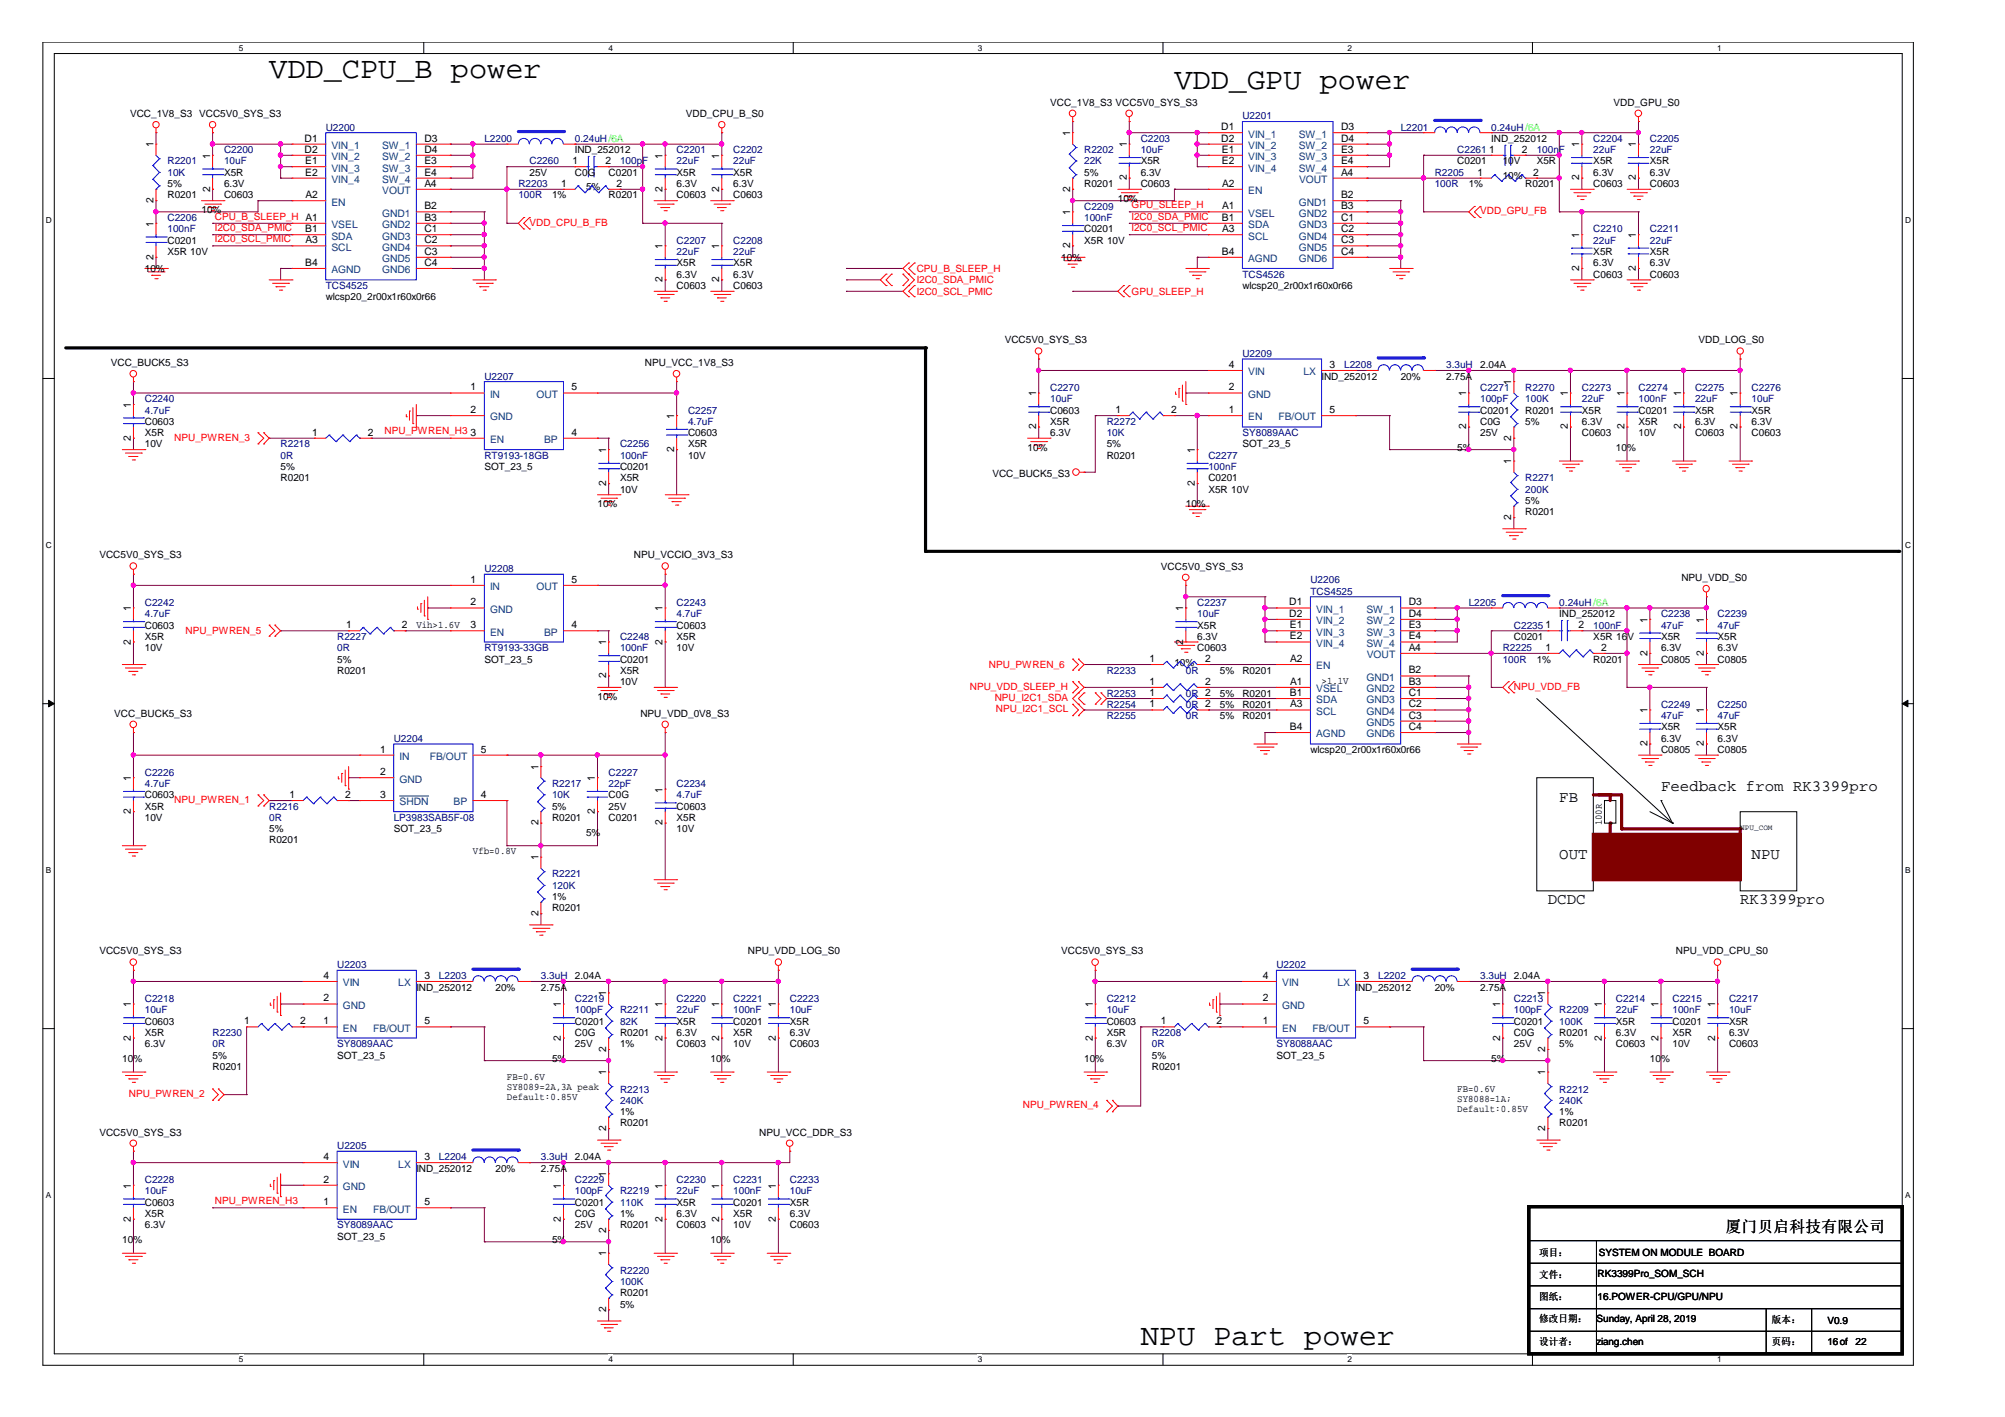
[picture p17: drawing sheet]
<svg xmlns="http://www.w3.org/2000/svg" width="297mm" height="210mm" viewBox="0 0 297 210" stroke-linecap="round" stroke-linejoin="round" font-family="sans-serif">
<defs><g id="words">
<g font-size="4.5">
<text x="39.9" y="11.5">VDD_CPU_B power</text>
<text x="174" y="13.2">VDD_GPU power</text>
<text x="169" y="199.3">NPU Part power</text>
</g>
<g font-size="2.3">
<text x="231" y="118.8">FB</text>
<text x="246.1" y="117.1">Feedback from RK3399pro</text>
<text x="231" y="127.2">OUT</text>
<text x="259.5" y="127.2">NPU</text>
<text x="229.3" y="133.9">DCDC</text>
<text x="257.8" y="133.9">RK3399pro</text>
<text x="255.7" y="182.4">厦门贝启科技有限公司</text>
</g>
<g font-size="1.5">
<text x="19.3" y="17.3">VCC_1V8_S3 VCC5V0_SYS_S3</text>
<text x="101.6" y="17.3">VDD_CPU_B_S0</text>
<text x="155.6" y="15.6">VCC_1V8_S3 VCC5V0_SYS_S3</text>
<text x="239.1" y="15.6">VDD_GPU_S0</text>
<text x="22.7" y="21.8" transform="rotate(-90 22.7 21.8)">1</text>
<text x="31.1" y="23.5" transform="rotate(-90 31.1 23.5)">1</text>
<text x="45.1" y="21">D1</text>
<text x="45.1" y="22.6">D2</text>
<text x="62.9" y="21">D3</text>
<text x="62.9" y="22.6">D4</text>
<text x="85.2" y="22.7">IND_252012</text>
<text x="98.2" y="23.5" transform="rotate(-90 98.2 23.5)">1</text>
<text x="106.6" y="23.5" transform="rotate(-90 106.6 23.5)">1</text>
<text x="158.5" y="20.2" transform="rotate(-90 158.5 20.2)">1</text>
<text x="166.9" y="21.8" transform="rotate(-90 166.9 21.8)">1</text>
<text x="180.9" y="19.3">D1</text>
<text x="180.9" y="21">D2</text>
<text x="181" y="22.6">E1</text>
<text x="198.7" y="19.3">D3</text>
<text x="198.7" y="21">D4</text>
<text x="198.7" y="22.6">E3</text>
<text x="220.6" y="22.6">1</text>
<text x="220.9" y="21">IND_252012</text>
<text x="225.5" y="22.6">2</text>
<text x="234" y="21.8" transform="rotate(-90 234 21.8)">1</text>
<text x="242.4" y="21.8" transform="rotate(-90 242.4 21.8)">1</text>
<text x="24.8" y="29.4">R0201</text>
<text x="24.8" y="27.7">5%</text>
<text x="31.1" y="28.4" transform="rotate(-90 31.1 28.4)">2</text>
<text x="33.2" y="29.4">C0603</text>
<text x="33.2" y="26">X5R</text>
<text x="33.2" y="27.7">6.3V</text>
<text x="45.2" y="24.3">E1</text>
<text x="45.2" y="26">E2</text>
<text x="45.3" y="29.4">A2</text>
<text x="62.9" y="24.3">E3</text>
<text x="62.9" y="26">E4</text>
<text x="62.9" y="27.7">A4</text>
<text x="78.4" y="26">25V</text>
<text x="81.8" y="29.4">1%</text>
<text x="83.1" y="27.7">1</text>
<text x="84.8" y="24.3">1</text>
<text x="85.2" y="26">C0G</text>
<text x="86.8" y="28.2">5%</text>
<text x="89.7" y="24.3">2</text>
<text x="90.2" y="26">C0201</text>
<text x="90.2" y="29.4">R0201</text>
<text x="91.4" y="27.7">2</text>
<text x="98.2" y="28.4" transform="rotate(-90 98.2 28.4)">2</text>
<text x="100.2" y="29.4">C0603</text>
<text x="100.2" y="26">X5R</text>
<text x="100.2" y="27.7">6.3V</text>
<text x="106.6" y="28.4" transform="rotate(-90 106.6 28.4)">2</text>
<text x="108.6" y="29.4">C0603</text>
<text x="108.6" y="26">X5R</text>
<text x="108.6" y="27.7">6.3V</text>
<text x="158.5" y="28.4" transform="rotate(-90 158.5 28.4)">2</text>
<text x="160.6" y="27.7">R0201</text>
<text x="160.6" y="26">5%</text>
<text x="165.6" y="29.9">10%</text>
<text x="166.9" y="26.7" transform="rotate(-90 166.9 26.7)">2</text>
<text x="169" y="27.7">C0603</text>
<text x="169" y="24.4">X5R</text>
<text x="169" y="26">6.3V</text>
<text x="181" y="24.3">E2</text>
<text x="181.1" y="27.7">A2</text>
<text x="198.7" y="24.3">E4</text>
<text x="198.7" y="29.4">B2</text>
<text x="198.7" y="26">A4</text>
<text x="215.9" y="24.4">C0201</text>
<text x="217.6" y="27.7">1%</text>
<text x="218.9" y="26">1</text>
<text x="222.6" y="24.4">10V</text>
<text x="222.6" y="26.6">10%</text>
<text x="226" y="27.7">R0201</text>
<text x="227.2" y="26">2</text>
<text x="227.7" y="24.4">X5R</text>
<text x="234" y="26.7" transform="rotate(-90 234 26.7)">2</text>
<text x="236.1" y="27.7">C0603</text>
<text x="236.1" y="24.4">X5R</text>
<text x="236.1" y="26">6.3V</text>
<text x="242.4" y="26.7" transform="rotate(-90 242.4 26.7)">2</text>
<text x="244.4" y="27.7">C0603</text>
<text x="244.4" y="24.4">X5R</text>
<text x="244.4" y="26">6.3V</text>
<text x="22.7" y="33.6" transform="rotate(-90 22.7 33.6)">1</text>
<text x="22.7" y="30.1" transform="rotate(-90 22.7 30.1)">2</text>
<text x="29.8" y="31.6">10%</text>
<text x="45.2" y="34.4">B1</text>
<text x="62.9" y="31">B2</text>
<text x="62.9" y="32.7">B3</text>
<text x="62.9" y="34.4">C1</text>
<text x="158.5" y="31.9" transform="rotate(-90 158.5 31.9)">1</text>
<text x="160.6" y="34.4">C0201</text>
<text x="181" y="32.7">B1</text>
<text x="181.1" y="31">A1</text>
<text x="181.1" y="34.4">A3</text>
<text x="198.7" y="31">B3</text>
<text x="198.7" y="32.7">C1</text>
<text x="198.7" y="34.4">C2</text>
<text x="234" y="35.2" transform="rotate(-90 234 35.2)">1</text>
<text x="242.4" y="35.2" transform="rotate(-90 242.4 35.2)">1</text>
<text x="21.5" y="40.3">10%</text>
<text x="22.7" y="38.5" transform="rotate(-90 22.7 38.5)">2</text>
<text x="24.8" y="36.1">C0201</text>
<text x="24.8" y="37.8">X5R 10V</text>
<text x="45.2" y="39.4">B4</text>
<text x="45.3" y="36">A3</text>
<text x="62.9" y="36">C2</text>
<text x="62.9" y="37.7">C3</text>
<text x="62.9" y="39.4">C4</text>
<text x="98.2" y="41.8" transform="rotate(-90 98.2 41.8)">2</text>
<text x="98.2" y="36.9" transform="rotate(-90 98.2 36.9)">1</text>
<text x="100.2" y="39.5">X5R</text>
<text x="100.2" y="41.1">6.3V</text>
<text x="106.6" y="41.8" transform="rotate(-90 106.6 41.8)">2</text>
<text x="106.6" y="36.9" transform="rotate(-90 106.6 36.9)">1</text>
<text x="108.6" y="39.5">X5R</text>
<text x="108.6" y="41.1">6.3V</text>
<text x="157.2" y="38.6">10%</text>
<text x="158.5" y="36.8" transform="rotate(-90 158.5 36.8)">2</text>
<text x="160.6" y="36.1">X5R 10V</text>
<text x="181" y="37.7">B4</text>
<text x="198.7" y="36">C3</text>
<text x="198.7" y="37.7">C4</text>
<text x="234" y="40.1" transform="rotate(-90 234 40.1)">2</text>
<text x="236.1" y="41.1">C0603</text>
<text x="236.1" y="37.8">X5R</text>
<text x="236.1" y="39.5">6.3V</text>
<text x="242.4" y="40.1" transform="rotate(-90 242.4 40.1)">2</text>
<text x="244.4" y="41.1">C0603</text>
<text x="244.4" y="37.8">X5R</text>
<text x="244.4" y="39.5">6.3V</text>
<text x="48.3" y="44.5">wlcsp20_2r00x1r60x0r66</text>
<text x="100.2" y="42.8">C0603</text>
<text x="108.6" y="42.8">C0603</text>
<text x="184.1" y="42.8">wlcsp20_2r00x1r60x0r66</text>
<text x="148.8" y="50.9">VCC5V0_SYS_S3</text>
<text x="251.6" y="50.9">VDD_LOG_S0</text>
<text x="16.4" y="54.2">VCC_BUCK5_S3</text>
<text x="69.7" y="57.8">1</text>
<text x="84.7" y="57.8">5</text>
<text x="95.5" y="54.2">NPU_VCC_1V8_S3</text>
<text x="153.5" y="58.7" transform="rotate(-90 153.5 58.7)">1</text>
<text x="182" y="57.8">2</text>
<text x="182" y="54.5">4</text>
<text x="195.8" y="56.2">I</text>
<text x="196.2" y="56.2">ND_252012</text>
<text x="197" y="54.5">3</text>
<text x="207.5" y="56.2">20%</text>
<text x="214.2" y="56.2">2.75A</text>
<text x="217.2" y="58.7" transform="rotate(-90 217.2 58.7)">1</text>
<text x="219.3" y="54.5">2.04A</text>
<text x="223.9" y="57" transform="rotate(-90 223.9 57)">1</text>
<text x="232.3" y="58.7" transform="rotate(-90 232.3 58.7)">1</text>
<text x="240.7" y="58.7" transform="rotate(-90 240.7 58.7)">1</text>
<text x="249" y="58.7" transform="rotate(-90 249 58.7)">1</text>
<text x="257.4" y="58.7" transform="rotate(-90 257.4 58.7)">1</text>
<text x="19.4" y="65.3" transform="rotate(-90 19.4 65.3)">2</text>
<text x="19.4" y="60.4" transform="rotate(-90 19.4 60.4)">1</text>
<text x="21.5" y="62.9">C0603</text>
<text x="21.5" y="64.6">X5R</text>
<text x="46.2" y="64.5">1</text>
<text x="54.5" y="64.5">2</text>
<text x="69.7" y="61.2">2</text>
<text x="69.7" y="64.5">3</text>
<text x="84.7" y="64.5">4</text>
<text x="99.9" y="62.1" transform="rotate(-90 99.9 62.1)">1</text>
<text x="101.9" y="64.6">C0603</text>
<text x="153.5" y="63.6" transform="rotate(-90 153.5 63.6)">2</text>
<text x="155.6" y="61.3">C0603</text>
<text x="155.6" y="62.9">X5R</text>
<text x="155.6" y="64.6">6.3V</text>
<text x="165.3" y="61.2">1</text>
<text x="173.5" y="61.2">2</text>
<text x="182" y="61.2">1</text>
<text x="197" y="61.2">5</text>
<text x="217.2" y="63.6" transform="rotate(-90 217.2 63.6)">2</text>
<text x="219.3" y="61.3">C0201</text>
<text x="219.3" y="62.9">C0G</text>
<text x="219.3" y="64.6">25V</text>
<text x="223.9" y="65.3" transform="rotate(-90 223.9 65.3)">2</text>
<text x="226" y="61.3">R0201</text>
<text x="226" y="62.9">5%</text>
<text x="232.3" y="63.6" transform="rotate(-90 232.3 63.6)">2</text>
<text x="234.4" y="64.6">C0603</text>
<text x="234.4" y="61.3">X5R</text>
<text x="234.4" y="62.9">6.3V</text>
<text x="240.7" y="63.6" transform="rotate(-90 240.7 63.6)">2</text>
<text x="242.7" y="61.3">C0201</text>
<text x="242.7" y="62.9">X5R</text>
<text x="242.7" y="64.6">10V</text>
<text x="249" y="63.6" transform="rotate(-90 249 63.6)">2</text>
<text x="251.1" y="64.6">C0603</text>
<text x="251.1" y="61.3">X5R</text>
<text x="251.1" y="62.9">6.3V</text>
<text x="257.4" y="63.6" transform="rotate(-90 257.4 63.6)">2</text>
<text x="259.5" y="64.6">C0603</text>
<text x="259.5" y="61.3">X5R</text>
<text x="259.5" y="62.9">6.3V</text>
<text x="21.5" y="66.3">10V</text>
<text x="41.6" y="71.3">R0201</text>
<text x="41.6" y="69.7">5%</text>
<text x="71.8" y="69.7">SOT_23_5</text>
<text x="89.8" y="72" transform="rotate(-90 89.8 72)">2</text>
<text x="89.8" y="67.1" transform="rotate(-90 89.8 67.1)">1</text>
<text x="91.9" y="69.7">C0201</text>
<text x="91.9" y="71.3">X5R</text>
<text x="99.9" y="66.9" transform="rotate(-90 99.9 66.9)">2</text>
<text x="101.9" y="66.3">X5R</text>
<text x="101.9" y="68">10V</text>
<text x="147" y="70.6">VCC_BUCK5_S3</text>
<text x="152.2" y="66.8">10%</text>
<text x="164" y="68">R0201</text>
<text x="164" y="66.3">5%</text>
<text x="177" y="72" transform="rotate(-90 177 72)">2</text>
<text x="177" y="67.1" transform="rotate(-90 177 67.1)">1</text>
<text x="179" y="71.3">C0201</text>
<text x="184.1" y="66.3">SOT_23_5</text>
<text x="215.9" y="66.8">5%</text>
<text x="223.9" y="68.8" transform="rotate(-90 223.9 68.8)">1</text>
<text x="239.4" y="66.8">10%</text>
<text x="88.5" y="75.2">10%</text>
<text x="91.9" y="73">10V</text>
<text x="175.7" y="75.2">10%</text>
<text x="179" y="73">X5R 10V</text>
<text x="223.9" y="77" transform="rotate(-90 223.9 77)">2</text>
<text x="226" y="76.3">R0201</text>
<text x="226" y="74.6">5%</text>
<text x="14.7" y="82.7">VCC5V0_SYS_S3</text>
<text x="93.9" y="82.7">NPU_VCCIO_3V3_S3</text>
<text x="69.7" y="86.3">1</text>
<text x="69.7" y="89.7">2</text>
<text x="84.7" y="86.3">5</text>
<text x="172" y="84.4">VCC5V0_SYS_S3</text>
<text x="191" y="89.7">D1</text>
<text x="208.7" y="89.7">D3</text>
<text x="249.1" y="86.1">NPU_VDD_S0</text>
<text x="19.4" y="95.5" transform="rotate(-90 19.4 95.5)">2</text>
<text x="19.4" y="90.6" transform="rotate(-90 19.4 90.6)">1</text>
<text x="21.5" y="93.1">C0603</text>
<text x="21.5" y="94.8">X5R</text>
<text x="51.3" y="93.1">1</text>
<text x="59.5" y="93.1">2</text>
<text x="61.7" y="93">Vih&gt;1.6V</text>
<text x="69.7" y="93.1">3</text>
<text x="84.7" y="93.1">4</text>
<text x="89.8" y="95.6" transform="rotate(-90 89.8 95.6)">1</text>
<text x="98.2" y="95.5" transform="rotate(-90 98.2 95.5)">2</text>
<text x="98.2" y="90.6" transform="rotate(-90 98.2 90.6)">1</text>
<text x="100.2" y="93.1">C0603</text>
<text x="100.2" y="94.8">X5R</text>
<text x="175.3" y="95.5" transform="rotate(-90 175.3 95.5)">2</text>
<text x="175.3" y="90.6" transform="rotate(-90 175.3 90.6)">1</text>
<text x="177.4" y="93.1">X5R</text>
<text x="177.4" y="94.8">6.3V</text>
<text x="191" y="91.4">D2</text>
<text x="191.1" y="93.1">E1</text>
<text x="191.1" y="94.7">E2</text>
<text x="208.7" y="91.4">D4</text>
<text x="208.7" y="93.1">E3</text>
<text x="208.7" y="94.7">E4</text>
<text x="224.3" y="94.8">C0201</text>
<text x="229" y="93.1">1</text>
<text x="231" y="91.4">IND_252012</text>
<text x="233.8" y="93.1">2</text>
<text x="236.1" y="94.8">X5R 16V</text>
<text x="244.1" y="92.3" transform="rotate(-90 244.1 92.3)">1</text>
<text x="246.1" y="94.8">X5R</text>
<text x="252.4" y="92.3" transform="rotate(-90 252.4 92.3)">1</text>
<text x="254.5" y="94.8">X5R</text>
<text x="21.5" y="96.4">10V</text>
<text x="50" y="99.8">R0201</text>
<text x="50" y="98.1">5%</text>
<text x="71.8" y="98.1">SOT_23_5</text>
<text x="89.8" y="100.5" transform="rotate(-90 89.8 100.5)">2</text>
<text x="91.9" y="98.1">C0201</text>
<text x="91.9" y="99.8">X5R</text>
<text x="91.9" y="101.5">10V</text>
<text x="100.2" y="96.4">10V</text>
<text x="170.3" y="101.4">1</text>
<text x="170.3" y="98.1">1</text>
<text x="174" y="98.7">10%</text>
<text x="177.4" y="96.4">C0603</text>
<text x="178.6" y="101.4">2</text>
<text x="178.6" y="98.1">2</text>
<text x="180.7" y="99.8">5%</text>
<text x="184.1" y="99.8">R0201</text>
<text x="191.1" y="101.4">A1</text>
<text x="191.1" y="98.1">A2</text>
<text x="195.8" y="101.4">&gt;1.1V</text>
<text x="208.7" y="99.8">B2</text>
<text x="208.7" y="101.4">B3</text>
<text x="208.7" y="96.4">A4</text>
<text x="227.7" y="98.1">1%</text>
<text x="229" y="96.4">1</text>
<text x="236.1" y="98.1">R0201</text>
<text x="237.2" y="96.4">2</text>
<text x="244.1" y="97.1" transform="rotate(-90 244.1 97.1)">2</text>
<text x="246.1" y="98.1">C0805</text>
<text x="246.1" y="96.4">6.3V</text>
<text x="252.4" y="97.1" transform="rotate(-90 252.4 97.1)">2</text>
<text x="254.5" y="98.1">C0805</text>
<text x="254.5" y="96.4">6.3V</text>
<text x="16.9" y="106.2">VCC_BUCK5_S3</text>
<text x="88.5" y="103.6">10%</text>
<text x="94.9" y="106.2">NPU_VDD_0V8_S3</text>
<text x="170.3" y="104.8">1</text>
<text x="170.3" y="103.1">1</text>
<text x="180.7" y="103.2">5%</text>
<text x="180.7" y="106.5">5%</text>
<text x="180.7" y="104.8">5%</text>
<text x="184.1" y="103.2">R0201</text>
<text x="184.1" y="106.5">R0201</text>
<text x="184.1" y="104.8">R0201</text>
<text x="191.1" y="103.1">B1</text>
<text x="191.1" y="104.8">A3</text>
<text x="208.7" y="103.1">C1</text>
<text x="208.7" y="104.8">C2</text>
<text x="208.7" y="106.4">C3</text>
<text x="244.1" y="105.6" transform="rotate(-90 244.1 105.6)">1</text>
<text x="252.4" y="105.6" transform="rotate(-90 252.4 105.6)">1</text>
<text x="56.3" y="111.5">1</text>
<text x="71.2" y="111.5">5</text>
<text x="191.1" y="108.1">B4</text>
<text x="194.1" y="111.6">wlcsp20_2r00x1r60x0r66</text>
<text x="208.7" y="108.1">C4</text>
<text x="244.1" y="110.5" transform="rotate(-90 244.1 110.5)">2</text>
<text x="246.1" y="111.6">C0805</text>
<text x="246.1" y="108.2">X5R</text>
<text x="246.1" y="109.9">6.3V</text>
<text x="252.4" y="110.5" transform="rotate(-90 252.4 110.5)">2</text>
<text x="254.5" y="111.6">C0805</text>
<text x="254.5" y="108.2">X5R</text>
<text x="254.5" y="109.9">6.3V</text>
<text x="19.4" y="115.7" transform="rotate(-90 19.4 115.7)">1</text>
<text x="21.5" y="118.3">C0603</text>
<text x="21.5" y="119.9">X5R</text>
<text x="42.9" y="118.2">1</text>
<text x="51.1" y="118.2">2</text>
<text x="56.3" y="114.8">2</text>
<text x="56.3" y="118.2">3</text>
<text x="71.2" y="118.2">4</text>
<text x="79.8" y="114" transform="rotate(-90 79.8 114)">1</text>
<text x="81.8" y="119.9">5%</text>
<text x="88.1" y="115.7" transform="rotate(-90 88.1 115.7)">1</text>
<text x="90.2" y="118.3">C0G</text>
<text x="90.2" y="119.9">25V</text>
<text x="98.2" y="117.4" transform="rotate(-90 98.2 117.4)">1</text>
<text x="100.2" y="119.9">C0603</text>
<text x="19.4" y="120.6" transform="rotate(-90 19.4 120.6)">2</text>
<text x="21.5" y="121.6">10V</text>
<text x="39.9" y="124.9">R0201</text>
<text x="39.9" y="123.3">5%</text>
<text x="58.3" y="123.3">SOT_23_5</text>
<text x="79.8" y="122.3" transform="rotate(-90 79.8 122.3)">2</text>
<text x="81.8" y="121.6">R0201</text>
<text x="86.8" y="123.8">5%</text>
<text x="88.1" y="120.6" transform="rotate(-90 88.1 120.6)">2</text>
<text x="90.2" y="121.6">C0201</text>
<text x="98.2" y="122.3" transform="rotate(-90 98.2 122.3)">2</text>
<text x="100.2" y="121.6">X5R</text>
<text x="100.2" y="123.3">10V</text>
<text x="237.3" y="122.3" transform="rotate(-90 237.3 122.3)">100R</text>
<text x="70.1" y="126.5">Vfb=0.8V</text>
<text x="79.8" y="127.4" transform="rotate(-90 79.8 127.4)">1</text>
<text x="79.8" y="135.7" transform="rotate(-90 79.8 135.7)">2</text>
<text x="81.8" y="135">R0201</text>
<text x="81.8" y="133.3">1%</text>
<text x="14.7" y="141.4">VCC5V0_SYS_S3</text>
<text x="110.8" y="141.4">NPU_VDD_LOG_S0</text>
<text x="157.2" y="141.4">VCC5V0_SYS_S3</text>
<text x="248.3" y="141.4">NPU_VDD_CPU_S0</text>
<text x="19.4" y="149.2" transform="rotate(-90 19.4 149.2)">1</text>
<text x="47.9" y="148.4">2</text>
<text x="47.9" y="145">4</text>
<text x="61.7" y="146.7">I</text>
<text x="62" y="146.7">ND_252012</text>
<text x="62.9" y="145">3</text>
<text x="73.4" y="146.7">20%</text>
<text x="80.1" y="146.7">2.75A</text>
<text x="83.1" y="149.2" transform="rotate(-90 83.1 149.2)">1</text>
<text x="85.2" y="145.1">2.04A</text>
<text x="89.8" y="147.5" transform="rotate(-90 89.8 147.5)">1</text>
<text x="98.2" y="149.2" transform="rotate(-90 98.2 149.2)">1</text>
<text x="106.6" y="149.2" transform="rotate(-90 106.6 149.2)">1</text>
<text x="114.9" y="149.2" transform="rotate(-90 114.9 149.2)">1</text>
<text x="161.9" y="149.2" transform="rotate(-90 161.9 149.2)">1</text>
<text x="187.1" y="148.4">2</text>
<text x="187.1" y="145">4</text>
<text x="200.8" y="146.7">I</text>
<text x="201.2" y="146.7">ND_252012</text>
<text x="202" y="145">3</text>
<text x="212.6" y="146.7">20%</text>
<text x="219.3" y="146.7">2.75A</text>
<text x="222.2" y="149.2" transform="rotate(-90 222.2 149.2)">1</text>
<text x="224.3" y="145.1">2.04A</text>
<text x="228.9" y="147.5" transform="rotate(-90 228.9 147.5)">1</text>
<text x="237.3" y="149.2" transform="rotate(-90 237.3 149.2)">1</text>
<text x="245.7" y="149.2" transform="rotate(-90 245.7 149.2)">1</text>
<text x="254.1" y="149.2" transform="rotate(-90 254.1 149.2)">1</text>
<text x="19.4" y="154.1" transform="rotate(-90 19.4 154.1)">2</text>
<text x="21.5" y="151.8">C0603</text>
<text x="21.5" y="153.5">X5R</text>
<text x="21.5" y="155.1">6.3V</text>
<text x="36.2" y="151.7">1</text>
<text x="44.4" y="151.7">2</text>
<text x="47.9" y="151.7">1</text>
<text x="62.9" y="151.7">5</text>
<text x="83.1" y="154.1" transform="rotate(-90 83.1 154.1)">2</text>
<text x="85.2" y="151.8">C0201</text>
<text x="85.2" y="153.5">C0G</text>
<text x="85.2" y="155.1">25V</text>
<text x="89.8" y="155.8" transform="rotate(-90 89.8 155.8)">2</text>
<text x="91.9" y="153.5">R0201</text>
<text x="91.9" y="155.1">1%</text>
<text x="98.2" y="154.1" transform="rotate(-90 98.2 154.1)">2</text>
<text x="100.2" y="155.1">C0603</text>
<text x="100.2" y="151.8">X5R</text>
<text x="100.2" y="153.5">6.3V</text>
<text x="106.6" y="154.1" transform="rotate(-90 106.6 154.1)">2</text>
<text x="108.6" y="151.8">C0201</text>
<text x="108.6" y="153.5">X5R</text>
<text x="108.6" y="155.1">10V</text>
<text x="114.9" y="154.1" transform="rotate(-90 114.9 154.1)">2</text>
<text x="117" y="155.1">C0603</text>
<text x="117" y="151.8">X5R</text>
<text x="117" y="153.5">6.3V</text>
<text x="161.9" y="154.1" transform="rotate(-90 161.9 154.1)">2</text>
<text x="164" y="151.8">C0603</text>
<text x="164" y="153.5">X5R</text>
<text x="164" y="155.1">6.3V</text>
<text x="172" y="151.7">1</text>
<text x="180.2" y="151.7">2</text>
<text x="187.1" y="151.7">1</text>
<text x="202" y="151.7">5</text>
<text x="222.2" y="154.1" transform="rotate(-90 222.2 154.1)">2</text>
<text x="224.3" y="151.8">C0201</text>
<text x="224.3" y="153.5">C0G</text>
<text x="224.3" y="155.1">25V</text>
<text x="228.9" y="155.8" transform="rotate(-90 228.9 155.8)">2</text>
<text x="231" y="153.5">R0201</text>
<text x="231" y="155.1">5%</text>
<text x="237.3" y="154.1" transform="rotate(-90 237.3 154.1)">2</text>
<text x="239.4" y="155.1">C0603</text>
<text x="239.4" y="151.8">X5R</text>
<text x="239.4" y="153.5">6.3V</text>
<text x="245.7" y="154.1" transform="rotate(-90 245.7 154.1)">2</text>
<text x="247.8" y="151.8">C0201</text>
<text x="247.8" y="153.5">X5R</text>
<text x="247.8" y="155.1">10V</text>
<text x="254.1" y="154.1" transform="rotate(-90 254.1 154.1)">2</text>
<text x="256.2" y="155.1">C0603</text>
<text x="256.2" y="151.8">X5R</text>
<text x="256.2" y="153.5">6.3V</text>
<text x="18.1" y="157.3">10%</text>
<text x="31.5" y="158.5">R0201</text>
<text x="31.5" y="156.8">5%</text>
<text x="50" y="156.8">SOT_23_5</text>
<text x="75.1" y="160">FB=0.6V</text>
<text x="75.1" y="161.5">SY8089=2A,3A peak</text>
<text x="81.8" y="157.3">5%</text>
<text x="89.8" y="159.3" transform="rotate(-90 89.8 159.3)">1</text>
<text x="105.3" y="157.3">10%</text>
<text x="160.6" y="157.3">10%</text>
<text x="170.6" y="158.5">R0201</text>
<text x="170.6" y="156.8">5%</text>
<text x="189.1" y="156.8">SOT_23_5</text>
<text x="215.9" y="161.7">FB=0.6V</text>
<text x="220.9" y="157.3">5%</text>
<text x="228.9" y="159.3" transform="rotate(-90 228.9 159.3)">1</text>
<text x="244.4" y="157.3">10%</text>
<text x="75.1" y="163">Default:0.85V</text>
<text x="89.8" y="167.5" transform="rotate(-90 89.8 167.5)">2</text>
<text x="91.9" y="166.8">R0201</text>
<text x="91.9" y="165.2">1%</text>
<text x="215.9" y="163.2">SY8088=1A;</text>
<text x="215.9" y="164.7">Default:0.85V</text>
<text x="228.9" y="167.5" transform="rotate(-90 228.9 167.5)">2</text>
<text x="231" y="166.8">R0201</text>
<text x="231" y="165.2">1%</text>
<text x="14.7" y="168.2">VCC5V0_SYS_S3</text>
<text x="47.9" y="171.8">4</text>
<text x="61.7" y="173.6">I</text>
<text x="62" y="173.6">ND_252012</text>
<text x="62.9" y="171.8">3</text>
<text x="73.4" y="173.6">20%</text>
<text x="80.1" y="173.6">2.75A</text>
<text x="85.2" y="171.9">2.04A</text>
<text x="112.5" y="168.2">NPU_VCC_DDR_S3</text>
<text x="19.4" y="176.1" transform="rotate(-90 19.4 176.1)">1</text>
<text x="21.5" y="178.6">C0603</text>
<text x="47.9" y="178.5">1</text>
<text x="47.9" y="175.2">2</text>
<text x="62.9" y="178.5">5</text>
<text x="83.1" y="176.1" transform="rotate(-90 83.1 176.1)">1</text>
<text x="85.2" y="178.6">C0201</text>
<text x="89.8" y="174.4" transform="rotate(-90 89.8 174.4)">1</text>
<text x="98.2" y="176.1" transform="rotate(-90 98.2 176.1)">1</text>
<text x="100.2" y="178.6">X5R</text>
<text x="106.6" y="176.1" transform="rotate(-90 106.6 176.1)">1</text>
<text x="108.6" y="178.6">C0201</text>
<text x="114.9" y="176.1" transform="rotate(-90 114.9 176.1)">1</text>
<text x="117" y="178.6">X5R</text>
<text x="18.1" y="184.1">10%</text>
<text x="19.4" y="180.9" transform="rotate(-90 19.4 180.9)">2</text>
<text x="21.5" y="180.3">X5R</text>
<text x="21.5" y="182">6.3V</text>
<text x="50" y="183.6">SOT_23_5</text>
<text x="81.8" y="184.1">5%</text>
<text x="83.1" y="180.9" transform="rotate(-90 83.1 180.9)">2</text>
<text x="85.2" y="180.3">C0G</text>
<text x="85.2" y="182">25V</text>
<text x="89.8" y="182.6" transform="rotate(-90 89.8 182.6)">2</text>
<text x="91.9" y="182">R0201</text>
<text x="91.9" y="180.3">1%</text>
<text x="98.2" y="180.9" transform="rotate(-90 98.2 180.9)">2</text>
<text x="100.2" y="182">C0603</text>
<text x="100.2" y="180.3">6.3V</text>
<text x="105.3" y="184.1">10%</text>
<text x="106.6" y="180.9" transform="rotate(-90 106.6 180.9)">2</text>
<text x="108.6" y="180.3">X5R</text>
<text x="108.6" y="182">10V</text>
<text x="114.9" y="180.9" transform="rotate(-90 114.9 180.9)">2</text>
<text x="117" y="182">C0603</text>
<text x="117" y="180.3">6.3V</text>
<text x="228" y="186">项目：</text>
<text x="236.9" y="186">SYSTEM ON MODULE BOARD</text>
<text x="89.8" y="186.1" transform="rotate(-90 89.8 186.1)">1</text>
<text x="91.9" y="192">R0201</text>
<text x="228" y="189.3">文件：</text>
<text x="236.7" y="189.2">RK3399Pro_SOM_SCH</text>
<text x="89.8" y="194.4" transform="rotate(-90 89.8 194.4)">2</text>
<text x="91.9" y="193.7">5%</text>
<text x="228" y="195.8">修改日期：</text>
<text x="228" y="192.5">图纸：</text>
<text x="236.5" y="195.8">Sunday, April 28, 2019</text>
<text x="236.7" y="192.5">16.POWER-CPU/GPU/NPU</text>
<text x="262.5" y="196">版本：</text>
<text x="270.7" y="196.2">V0.9</text>
<text x="228" y="199.2">设计者：</text>
<text x="236.5" y="199.2">ziang.chen</text>
<text x="262.5" y="199.2">页码：</text>
<text x="270.7" y="199.2">16of</text>
<text x="274.9" y="199.2">22</text>
</g>
<g font-size="1.5" fill="#000080">
<text x="184.1" y="17.7">U2201</text>
<text x="33.2" y="22.7">C2200</text>
<text x="48.3" y="19.4">U2200</text>
<text x="71.8" y="21">L2200</text>
<text x="85.2" y="21">0.24uH/6A</text>
<text x="100.2" y="22.7">C2201</text>
<text x="108.6" y="22.7">C2202</text>
<text x="160.6" y="22.7">R2202</text>
<text x="169" y="21">C2203</text>
<text x="169" y="22.7">10uF</text>
<text x="207.5" y="19.4">L2201</text>
<text x="215.9" y="22.7">C2261</text>
<text x="220.9" y="19.4">0.24uH /6A</text>
<text x="227.7" y="22.7">100nF</text>
<text x="236.1" y="21">C2204</text>
<text x="236.1" y="22.7">22uF</text>
<text x="244.4" y="21">C2205</text>
<text x="244.4" y="22.7">22uF</text>
<text x="24.8" y="24.4">R2201</text>
<text x="24.8" y="26">10K</text>
<text x="33.2" y="24.4">10uF</text>
<text x="76.8" y="27.7">R2203</text>
<text x="76.8" y="29.4">100R</text>
<text x="78.4" y="24.4">C2260</text>
<text x="91.9" y="24.4">100pF</text>
<text x="100.2" y="24.4">22uF</text>
<text x="108.6" y="24.4">22uF</text>
<text x="160.6" y="24.4">22K</text>
<text x="212.6" y="26">R2205</text>
<text x="212.6" y="27.7">100R</text>
<text x="24.8" y="32.7">C2206</text>
<text x="24.8" y="34.4">100nF</text>
<text x="160.6" y="31.1">C2209</text>
<text x="160.6" y="32.7">100nF</text>
<text x="236.1" y="34.4">C2210</text>
<text x="244.4" y="34.4">C2211</text>
<text x="100.2" y="36.1">C2207</text>
<text x="100.2" y="37.8">22uF</text>
<text x="108.6" y="36.1">C2208</text>
<text x="108.6" y="37.8">22uF</text>
<text x="184.1" y="41.1">TCS4526</text>
<text x="236.1" y="36.1">22uF</text>
<text x="244.4" y="36.1">22uF</text>
<text x="48.3" y="42.8">TCS4525</text>
<text x="184.1" y="52.9">U2209</text>
<text x="21.5" y="59.6">C2240</text>
<text x="71.8" y="56.2">U2207</text>
<text x="155.6" y="57.9">C2270</text>
<text x="155.6" y="59.6">10uF</text>
<text x="199.1" y="54.5">L2208</text>
<text x="214.2" y="54.5">3.3uH</text>
<text x="219.3" y="57.9">C2271</text>
<text x="219.3" y="59.6">100pF</text>
<text x="226" y="57.9">R2270</text>
<text x="226" y="59.6">100K</text>
<text x="234.4" y="57.9">C2273</text>
<text x="234.4" y="59.6">22uF</text>
<text x="242.7" y="57.9">C2274</text>
<text x="242.7" y="59.6">100nF</text>
<text x="251.1" y="57.9">C2275</text>
<text x="251.1" y="59.6">22uF</text>
<text x="259.5" y="57.9">C2276</text>
<text x="259.5" y="59.6">10uF</text>
<text x="21.5" y="61.3">4.7uF</text>
<text x="101.9" y="61.3">C2257</text>
<text x="101.9" y="62.9">4.7uF</text>
<text x="164" y="62.9">R2272</text>
<text x="164" y="64.6">10K</text>
<text x="184.1" y="64.6">SY8089AAC</text>
<text x="41.6" y="66.3">R2218</text>
<text x="41.6" y="68">0R</text>
<text x="71.8" y="68">RT9193-18GB</text>
<text x="91.9" y="66.3">C2256</text>
<text x="91.9" y="68">100nF</text>
<text x="179" y="68">C2277</text>
<text x="179" y="69.7">100nF</text>
<text x="226" y="71.3">R2271</text>
<text x="226" y="73">200K</text>
<text x="21.5" y="89.8">C2242</text>
<text x="71.8" y="84.7">U2208</text>
<text x="100.2" y="89.8">C2243</text>
<text x="177.4" y="89.8">C2237</text>
<text x="194.1" y="86.4">U2206</text>
<text x="194.1" y="88.1">TCS4525</text>
<text x="217.6" y="89.8">L2205</text>
<text x="231" y="89.8">0.24uH /6A</text>
<text x="21.5" y="91.4">4.7uF</text>
<text x="50" y="94.8">R2227</text>
<text x="91.9" y="94.8">C2248</text>
<text x="100.2" y="91.4">4.7uF</text>
<text x="177.4" y="91.4">10uF</text>
<text x="224.3" y="93.1">C2235</text>
<text x="236.1" y="93.1">100nF</text>
<text x="246.1" y="91.4">C2238</text>
<text x="246.1" y="93.1">47uF</text>
<text x="254.5" y="91.4">C2239</text>
<text x="254.5" y="93.1">47uF</text>
<text x="50" y="96.4">0R</text>
<text x="71.8" y="96.4">RT9193-33GB</text>
<text x="91.9" y="96.4">100nF</text>
<text x="164" y="99.8">R2233</text>
<text x="175.7" y="99.8">0R</text>
<text x="222.6" y="96.4">R2225</text>
<text x="222.6" y="98.1">100R</text>
<text x="164" y="103.2">R2253</text>
<text x="164" y="106.5">R2255</text>
<text x="164" y="104.8">R2254</text>
<text x="175.7" y="103.2">0R 2</text>
<text x="175.7" y="106.5">0R</text>
<text x="175.7" y="104.8">0R 2</text>
<text x="246.1" y="104.8">C2249</text>
<text x="246.1" y="106.5">47uF</text>
<text x="254.5" y="104.8">C2250</text>
<text x="254.5" y="106.5">47uF</text>
<text x="58.3" y="109.9">U2204</text>
<text x="21.5" y="114.9">C2226</text>
<text x="21.5" y="116.6">4.7uF</text>
<text x="39.9" y="119.9">R2216</text>
<text x="81.8" y="116.6">R2217</text>
<text x="81.8" y="118.3">10K</text>
<text x="90.2" y="114.9">C2227</text>
<text x="90.2" y="116.6">22pF</text>
<text x="100.2" y="116.6">C2234</text>
<text x="100.2" y="118.3">4.7uF</text>
<text x="39.9" y="121.6">0R</text>
<text x="58.3" y="121.6">LP3983SAB5F-08</text>
<text x="81.8" y="130">R2221</text>
<text x="81.8" y="131.7">120K</text>
<text x="50" y="143.4">U2203</text>
<text x="189.1" y="143.4">U2202</text>
<text x="21.5" y="148.4">C2218</text>
<text x="65" y="145.1">L2203</text>
<text x="80.1" y="145.1">3.3uH</text>
<text x="85.2" y="148.4">C2219</text>
<text x="100.2" y="148.4">C2220</text>
<text x="108.6" y="148.4">C2221</text>
<text x="117" y="148.4">C2223</text>
<text x="164" y="148.4">C2212</text>
<text x="204.2" y="145.1">L2202</text>
<text x="219.3" y="145.1">3.3uH</text>
<text x="224.3" y="148.4">C2213</text>
<text x="239.4" y="148.4">C2214</text>
<text x="247.8" y="148.4">C2215</text>
<text x="256.2" y="148.4">C2217</text>
<text x="21.5" y="150.1">10uF</text>
<text x="31.5" y="153.5">R2230</text>
<text x="31.5" y="155.1">0R</text>
<text x="50" y="155.1">SY8089AAC</text>
<text x="85.2" y="150.1">100pF</text>
<text x="91.9" y="150.1">R2211</text>
<text x="91.9" y="151.8">82K</text>
<text x="100.2" y="150.1">22uF</text>
<text x="108.6" y="150.1">100nF</text>
<text x="117" y="150.1">10uF</text>
<text x="164" y="150.1">10uF</text>
<text x="170.6" y="153.5">R2208</text>
<text x="170.6" y="155.1">0R</text>
<text x="189.1" y="155.1">SY8088AAC</text>
<text x="224.3" y="150.1">100pF</text>
<text x="231" y="150.1">R2209</text>
<text x="231" y="151.8">100K</text>
<text x="239.4" y="150.1">22uF</text>
<text x="247.8" y="150.1">100nF</text>
<text x="256.2" y="150.1">10uF</text>
<text x="91.9" y="161.9">R2213</text>
<text x="231" y="161.9">R2212</text>
<text x="91.9" y="163.5">240K</text>
<text x="231" y="163.5">240K</text>
<text x="50" y="170.2">U2205</text>
<text x="65" y="171.9">L2204</text>
<text x="80.1" y="171.9">3.3uH</text>
<text x="21.5" y="175.2">C2228</text>
<text x="21.5" y="176.9">10uF</text>
<text x="85.2" y="175.2">C2229</text>
<text x="85.2" y="176.9">100pF</text>
<text x="91.9" y="176.9">R2219</text>
<text x="91.9" y="178.6">110K</text>
<text x="100.2" y="175.2">C2230</text>
<text x="100.2" y="176.9">22uF</text>
<text x="108.6" y="175.2">C2231</text>
<text x="108.6" y="176.9">100nF</text>
<text x="117" y="175.2">C2233</text>
<text x="117" y="176.9">10uF</text>
<text x="50" y="182">SY8089AAC</text>
<text x="91.9" y="188.7">R2220</text>
<text x="91.9" y="190.3">100K</text>
</g>
<g font-size="1.5" fill="#004080">
<text x="49.1" y="22.1">VIN_1</text>
<text x="49.1" y="23.7">VIN_2</text>
<text x="56.6" y="22.1">SW_1</text>
<text x="56.6" y="23.7">SW_2</text>
<text x="184.9" y="20.4">VIN_1</text>
<text x="184.9" y="22.1">VIN_2</text>
<text x="184.9" y="23.7">VIN_3</text>
<text x="192.4" y="20.4">SW_1</text>
<text x="192.4" y="22.1">SW_2</text>
<text x="192.4" y="23.7">SW_3</text>
<text x="49.1" y="25.4">VIN_3</text>
<text x="49.1" y="27.1">VIN_4</text>
<text x="56.6" y="25.4">SW_3</text>
<text x="56.6" y="27.1">SW_4</text>
<text x="56.6" y="28.8">VOUT</text>
<text x="184.9" y="25.4">VIN_4</text>
<text x="184.9" y="28.8">EN</text>
<text x="192.4" y="25.4">SW_4</text>
<text x="192.4" y="27.1">VOUT</text>
<text x="49.1" y="33.8">VSEL</text>
<text x="49.1" y="30.5">EN</text>
<text x="49.1" y="35.5">SDA</text>
<text x="56.6" y="32.1">GND1</text>
<text x="56.6" y="33.8">GND2</text>
<text x="56.6" y="35.5">GND3</text>
<text x="184.9" y="32.1">VSEL</text>
<text x="184.9" y="33.8">SDA</text>
<text x="184.9" y="35.5">SCL</text>
<text x="192.4" y="30.5">GND1</text>
<text x="192.4" y="32.1">GND2</text>
<text x="192.4" y="33.8">GND3</text>
<text x="192.4" y="35.5">GND4</text>
<text x="49.1" y="40.5">AGND</text>
<text x="49.1" y="37.1">SCL</text>
<text x="56.6" y="37.1">GND4</text>
<text x="56.6" y="38.8">GND5</text>
<text x="56.6" y="40.5">GND6</text>
<text x="184.9" y="38.8">AGND</text>
<text x="192.4" y="37.1">GND5</text>
<text x="192.4" y="38.8">GND6</text>
<text x="72.6" y="58.9">IN</text>
<text x="79.5" y="58.9">OUT</text>
<text x="184.9" y="58.9">GND</text>
<text x="184.9" y="55.6">VIN</text>
<text x="193.1" y="55.6">LX</text>
<text x="72.6" y="62.3">GND</text>
<text x="72.6" y="65.6">EN</text>
<text x="80.6" y="65.6">BP</text>
<text x="184.9" y="62.3">EN</text>
<text x="189.4" y="62.3">FB/OUT</text>
<text x="72.6" y="87.4">IN</text>
<text x="79.5" y="87.4">OUT</text>
<text x="72.6" y="90.8">GND</text>
<text x="72.6" y="94.2">EN</text>
<text x="80.6" y="94.2">BP</text>
<text x="195" y="90.8">VIN_1</text>
<text x="195" y="92.5">VIN_2</text>
<text x="195" y="94.2">VIN_3</text>
<text x="195" y="95.8">VIN_4</text>
<text x="202.4" y="90.8">SW_1</text>
<text x="202.4" y="92.5">SW_2</text>
<text x="202.4" y="94.2">SW_3</text>
<text x="202.4" y="95.8">SW_4</text>
<text x="195" y="99.2">EN</text>
<text x="202.4" y="100.9">GND1</text>
<text x="202.5" y="97.5">VOUT</text>
<text x="195" y="102.5">VSEL</text>
<text x="195" y="104.2">SDA</text>
<text x="195" y="105.9">SCL</text>
<text x="202.4" y="102.5">GND2</text>
<text x="202.4" y="104.2">GND3</text>
<text x="202.4" y="105.9">GND4</text>
<text x="202.4" y="107.5">GND5</text>
<text x="59.2" y="112.6">IN</text>
<text x="63.7" y="112.6">FB/OUT</text>
<text x="195" y="109.2">AGND</text>
<text x="202.4" y="109.2">GND6</text>
<text x="59.2" y="115.9">GND</text>
<text x="59.2" y="119.3">SHDN</text>
<text x="67.2" y="119.3">BP</text>
<text x="50.8" y="149.5">GND</text>
<text x="50.8" y="146.1">VIN</text>
<text x="59" y="146.1">LX</text>
<text x="189.9" y="149.5">GND</text>
<text x="189.9" y="146.1">VIN</text>
<text x="198.2" y="146.1">LX</text>
<text x="50.8" y="152.8">EN</text>
<text x="55.3" y="152.8">FB/OUT</text>
<text x="189.9" y="152.8">EN</text>
<text x="194.4" y="152.8">FB/OUT</text>
<text x="50.8" y="172.9">VIN</text>
<text x="59" y="172.9">LX</text>
<text x="50.8" y="179.6">EN</text>
<text x="50.8" y="176.3">GND</text>
<text x="55.3" y="179.6">FB/OUT</text>
</g>
<g font-size="1.5" fill="#f00">
<text x="31.8" y="32.5">CPU_B_SLEEP_H A1</text>
<text x="31.8" y="35.9">I2C0_SCL_PMIC</text>
<text x="31.8" y="34.2">I2C0_SDA_PMIC</text>
<text x="78.4" y="33.4">VDD_CPU_B_FB</text>
<text x="167.6" y="34.2">I2C0_SCL_PMIC</text>
<text x="167.6" y="30.8">GPU_SLEEP_H</text>
<text x="167.6" y="32.5">I2C0_SDA_PMIC</text>
<text x="219.3" y="31.8">VDD_GPU_FB</text>
<text x="135.8" y="40.3">CPU_B_SLEEP_H</text>
<text x="135.8" y="42">I2C0_SDA_PMIC</text>
<text x="135.8" y="43.7">I2C0_SCL_PMIC</text>
<text x="167.6" y="43.7">GPU_SLEEP_H</text>
<text x="25.8" y="65.3">NPU_PWREN_3</text>
<text x="57" y="64.4">NPU_PWREN_H3</text>
<text x="27.5" y="94">NPU_PWREN_5</text>
<text x="146.5" y="99">NPU_PWREN_6</text>
<text x="143.7" y="102.2">NPU_VDD_SLEEP_H</text>
<text x="147.4" y="103.8">NPU_I2C1_SDA</text>
<text x="147.5" y="105.5">NPU_I2C1_SCL</text>
<text x="224.3" y="102.2">NPU_VDD_FB</text>
<text x="25.8" y="118.9">NPU_PWREN_1</text>
<text x="19.1" y="162.5">NPU_PWREN_2</text>
<text x="151.6" y="164.2">NPU_PWREN_4</text>
<text x="31.8" y="178.4">NPU_PWREN_H3</text>
</g>
<g font-size="1.2">
<text x="35.4" y="7.5">5</text>
<text x="90.1" y="7.5">4</text>
<text x="144.9" y="7.5">3</text>
<text x="199.6" y="7.5">2</text>
<text x="254.4" y="7.5">1</text>
<text x="6.8" y="33.1">D</text>
<text x="282.2" y="33.1">D</text>
<text x="6.8" y="81.2">C</text>
<text x="282.2" y="81.2">C</text>
<text x="6.8" y="129.4">B</text>
<text x="282.2" y="129.4">B</text>
<text x="6.8" y="177.5">A</text>
<text x="282.2" y="177.5">A</text>
<text x="35.4" y="201.8">5</text>
<text x="90.1" y="201.8">4</text>
<text x="144.9" y="201.8">3</text>
<text x="199.6" y="201.8">2</text>
<text x="254.4" y="201.8">1</text>
</g>
<text font-size="1.1" x="257.8" y="122.9">NPU_COM</text>
</g></defs>
<path d="M6.3 6.2h277.2v196h-277.2zM8 7.9h273.8v192.6h-273.8z" fill="none" stroke="#000" stroke-width=".15"/>
<g fill="#fff">
<path d="M35.4 6.4h.6v1.4h-.6z"/>
<path d="M35.4 200.7h.6v1.4h-.6z"/>
</g>
<path d="M62.8 6.2v1.7M62.8 200.5v1.7" fill="none" stroke="#000" stroke-width=".15"/>
<g fill="#fff">
<path d="M90.1 6.4h.7v1.4h-.7z"/>
<path d="M90.1 200.7h.7v1.4h-.7z"/>
</g>
<path d="M117.5 6.2v1.7M117.5 200.5v1.7" fill="none" stroke="#000" stroke-width=".15"/>
<g fill="#fff">
<path d="M144.9 6.4h.6v1.4h-.6z"/>
<path d="M144.9 200.7h.6v1.4h-.6z"/>
</g>
<path d="M172.3 6.2v1.7M172.3 200.5v1.7" fill="none" stroke="#000" stroke-width=".15"/>
<g fill="#fff">
<path d="M199.6 6.4h.7v1.4h-.7z"/>
<path d="M199.6 200.7h.7v1.4h-.7z"/>
</g>
<path d="M227 6.2v1.7M227 200.5v1.7" fill="none" stroke="#000" stroke-width=".15"/>
<g fill="#fff">
<path d="M254.4 6.4h.6v1.4h-.6z"/>
<path d="M254.4 200.7h.6v1.4h-.6z"/>
<path d="M6.8 31.9h.8v1.4h-.8z"/>
<path d="M282.2 31.9h.9v1.4h-.9z"/>
<path d="M6.8 80.1h.8v1.4h-.8z"/>
<path d="M282.2 80.1h.9v1.4h-.9z"/>
</g>
<path d="M6.3 56.1h1.7M281.8 56.1h1.7" fill="none" stroke="#000" stroke-width=".15"/>
<g fill="#fff">
<path d="M6.8 128.2h.7v1.4h-.7z"/>
<path d="M282.2 128.2h.8v1.4h-.8z"/>
</g>
<path d="M6.3 104.2h1.7M281.8 104.2h1.7" fill="none" stroke="#000" stroke-width=".15"/>
<g fill="#000" stroke="#000" stroke-width=".15">
<path d="M7.2 103.7l.8 .5-.8 .5z" fill-rule="evenodd"/>
<path d="M281.8 104.2l.9-.5v1z" fill-rule="evenodd"/>
</g>
<g fill="#fff">
<path d="M6.8 176.4h.7v1.4h-.7z"/>
<path d="M282.2 176.4h.8v1.4h-.8z"/>
</g>
<path d="M227.7 115.2h8.4v16.8h-8.4zM227.7 103.5l20.1 18.4M247.8 121.9h.1M257.8 120.2h8.4v11.8h-8.4zM6.3 152.4h1.7M281.8 152.4h1.7" fill="none" stroke="#000" stroke-width=".15"/>
<path d="M9.7 51.5h127.4" fill="none" stroke="#000" stroke-width=".47"/>
<circle cx="137.1" cy="51.5" r=".23" fill="#000"/>
<path d="M236.9 117.7h3.3" fill="none" stroke="#800000" stroke-width=".47"/>
<circle cx="236.9" cy="117.7" r=".23" fill="#800000"/>
<path d="M236.1 123.6h21.7v6.7h-21.7z" fill-rule="evenodd" fill="#800000" stroke="#800000" stroke-width=".47"/>
<path d="M257.8 122.8v7.5" fill="none" stroke="#800000" stroke-width=".47"/>
<circle cx="257.8" cy="122.8" r=".23" fill="#800000"/>
<path d="M238.5 121.9v1.7" fill="none" stroke="#800000" stroke-width=".47"/>
<circle cx="238.5" cy="121.9" r=".23" fill="#800000"/>
<path d="M237.7 118.6h1.7v3.3h-1.7z" fill="none" stroke="#000" stroke-width=".15"/>
<path d="M236.1 117.7h2.4" fill="none" stroke="#800000" stroke-width=".47"/>
<circle cx="238.5" cy="117.7" r=".23" fill="#800000"/>
<path d="M238.5 117.7v.9" fill="none" stroke="#800000" stroke-width=".47"/>
<circle cx="238.5" cy="117.7" r=".23" fill="#800000"/>
<path d="M240.2 122.8h17.6" fill="none" stroke="#800000" stroke-width=".47"/>
<circle cx="240.2" cy="122.8" r=".23" fill="#800000"/>
<path d="M246.1 118.6h.1M246.1 118.6l1.7 3.3M244.4 120.2l3.4 1.7M247.8 121.9h.1" fill="none" stroke="#000" stroke-width=".15"/>
<path d="M240.2 117.7v5.1" fill="none" stroke="#800000" stroke-width=".47"/>
<circle cx="240.2" cy="122.8" r=".23" fill="#800000"/>
<path d="M137.1 51.5v30.2h144.2M226.5 178.7h55.3v21.8h-55.3z" fill="none" stroke="#000" stroke-width=".47"/>
<g fill="#000">
<circle cx="137.1" cy="81.7" r=".23"/>
<circle cx="281.3" cy="81.7" r=".23"/>
</g>
<g fill="none" stroke="#800040" stroke-width=".15">
<path d="M23.1 19.7h.1M23.1 19.7v1.7M31.5 19.7h.1M31.5 19.7v3.3M106.9 19.7h.1M106.9 19.7v3.3M158.9 18h.1M158.9 18v1.7M167.3 19.7h.1M167.3 18h.1M167.3 19.7h11.7M167.3 18v3.4"/>
<path d="M177.4 19.7h.1M177.4 19.7v5M202.5 19.7h.1M202.5 19.7h8.4M205.9 19.7h.1M205.9 19.7v5h-3.4M220.9 19.7h.1M220.9 19.7h21.8M231 19.7h.1M231 19.7v11.7M234.4 19.7h.1M234.4 19.7v1.7"/>
<path d="M242.7 19.7h.1M242.7 18h.1M242.7 18v3.4M23.1 31.4h.1M23.1 29.7h.1M23.1 38.1h.1M23.1 29.7v3.4M23.1 38.1v1.7M31.5 21.4h.1M31.5 28h.1M31.5 33.1h.1M31.5 36.4h.1"/>
<path d="M31.5 34.8h.1M31.5 21.4h11.8M31.5 28v1.7M31.5 33.1h11.8M31.5 34.8h11.8M31.5 36.4h11.8M38.2 29.7h.1M38.2 29.7v1.7h-15.1M38.2 29.7h5.1M41.6 23h.1M41.6 24.7h.1M41.6 26.4h.1"/>
<path d="M41.6 21.4h.1M41.6 39.8h.1M41.6 39.8h1.7M41.6 21.4v5M41.6 39.8v1.7M41.6 24.7h1.7M41.6 26.4h1.7M41.6 23h1.7M66.7 39.8h.1M66.7 31.4h.1M66.7 33.1h.1M66.7 34.8h.1"/>
<path d="M66.7 36.4h.1M66.7 38.1h.1M66.7 28h.1M66.7 26.4h.1M66.7 24.7h.1M66.7 23h.1M66.7 21.4h.1M66.7 21.4h8.4M66.7 39.8h5.1M66.7 31.4h5.1M66.7 33.1h5.1M66.7 34.8h5.1"/>
<path d="M66.7 36.4h5.1M66.7 38.1h5.1M66.7 24.7h3.4M66.7 28h16.8M66.7 23h3.4M70.1 21.4h.1M70.1 24.7h.1M70.1 23h.1M70.1 21.4v5h-3.4M71.8 38.1h.1M71.8 39.8h.1M71.8 31.4h.1"/>
<path d="M71.8 33.1h.1M71.8 34.8h.1M71.8 36.4h.1M71.8 31.4v10.1M75.1 28h.1M75.1 33.1h.1M75.1 24.7h.1M75.1 33.1h1.7M75.1 24.7h10.1M75.1 24.7v8.4M85.2 21.4h.1M85.2 21.4h21.7"/>
<path d="M90.2 24.7h.1M90.2 24.7h5M91.9 28h.1M91.9 28h3.3M95.2 21.4h.1M95.2 33.1h.1M95.2 28h.1M95.2 24.7h.1M95.2 33.1h11.7M95.2 21.4v11.7M98.6 21.4h.1M98.6 28h.1"/>
<path d="M98.6 33.1h.1M98.6 21.4v1.6M98.6 28v1.7M98.6 33.1v3.3M106.9 28h.1M106.9 21.4h.1M106.9 33.1h.1M106.9 28v1.7M106.9 33.1v3.3M125.4 39.8h.1M125.4 39.8h8.4M158.9 29.7h.1"/>
<path d="M158.9 28h.1M158.9 36.4h.1M158.9 28v3.4M158.9 36.4v1.7M167.3 26.4h.1M167.3 34.8h.1M167.3 31.4h.1M167.3 33.1h.1M167.3 31.4h11.7M167.3 33.1h11.7M167.3 34.8h11.7M167.3 26.4v1.6"/>
<path d="M174 28h.1M174 28h5M174 28v1.7h-15.1M177.4 23h.1M177.4 21.4h.1M177.4 24.7h.1M177.4 38.1h.1M177.4 21.4h1.6M177.4 38.1h1.6M177.4 24.7h1.6M177.4 23h1.6M177.4 38.1v1.7"/>
<path d="M202.5 38.1h.1M202.5 34.8h.1M202.5 33.1h.1M202.5 31.4h.1M202.5 29.7h.1M202.5 23h.1M202.5 24.7h.1M202.5 26.4h.1M202.5 36.4h.1M202.5 21.4h.1M202.5 21.4h3.4M202.5 31.4h5"/>
<path d="M202.5 33.1h5M202.5 34.8h5M202.5 36.4h5M202.5 38.1h5M202.5 26.4h16.8M202.5 23h3.4M202.5 29.7h5M205.9 21.4h.1M205.9 23h.1M207.5 29.7h.1M207.5 38.1h.1M207.5 36.4h.1"/>
<path d="M207.5 34.8h.1M207.5 33.1h.1M207.5 31.4h.1M207.5 29.7v10.1M210.9 31.4h.1M210.9 26.4h.1M210.9 23h.1M210.9 31.4h6.7M210.9 23h10M210.9 23v8.4M226 23h.1M226 23h5"/>
<path d="M227.7 26.4h.1M227.7 26.4h3.3M231 26.4h.1M231 31.4h.1M231 23h.1M231 31.4h11.7M234.4 26.4h.1M234.4 39.8h.1M234.4 31.4h.1M234.4 26.4v1.6M234.4 31.4v3.4M234.4 39.8v1.7"/>
<path d="M242.7 26.4h.1M242.7 39.8h.1M242.7 31.4h.1M242.7 26.4v1.6M242.7 31.4v3.4M242.7 39.8v1.7M19.8 58.2h.1M19.8 56.5h.1M19.8 56.5v3.4M19.8 58.2h46.9M88.5 58.2h11.7M98.6 41.5h.1"/>
<path d="M98.6 41.5v1.7M100.2 58.2h.1M100.2 56.5v5.1M106.9 41.5h.1M106.9 41.5v1.7M125.4 43.2h.1M125.4 41.5h.1M125.4 43.2h8.4M125.4 41.5h5M153.9 54.9h.1M153.9 53.2h.1M153.9 54.9h25.1"/>
<path d="M153.9 53.2v5M158.9 43.2h.1M158.9 43.2h6.7M175.7 58.2h.1M175.7 58.2h3.3M200.8 54.9h.1M200.8 54.9h1.7M212.6 54.9h.1M212.6 54.9h45.2M217.6 54.9h.1M217.6 54.9v3.3M224.3 54.9h.1"/>
<path d="M224.3 54.9v1.6M232.7 54.9h.1M232.7 54.9v3.3M241 54.9h.1M241 54.9v3.3M249.4 54.9h.1M249.4 54.9v3.3M257.8 53.2h.1M257.8 54.9h.1M257.8 53.2v5M19.8 64.9h.1M19.8 64.9v1.7"/>
<path d="M39.9 64.9h.1M39.9 64.9h6.7M55 64.9h.1M55 64.9h11.7M61.7 61.6h.1M61.7 61.6h5M88.5 64.9h.1M88.5 64.9h1.7M90.2 71.6h.1M90.2 64.9h.1M90.2 64.9v1.7M90.2 71.6v1.7"/>
<path d="M100.2 66.6h.1M100.2 61.6h.1M100.2 66.6v6.7M153.9 63.3h.1M153.9 63.3v1.6M160.6 69.9h.1M162.3 61.6h.1M162.3 61.6v8.3h-1.7M162.3 61.6h3.3M174 61.6h5M177.4 61.6h.1M177.4 71.6h.1"/>
<path d="M177.4 61.6v5M177.4 71.6v3.4M179 61.6h.1M200.8 61.6h.1M200.8 61.6h5.1M205.9 61.6h.1M205.9 66.6h.1M205.9 61.6v5M205.9 66.6h18.4M217.6 63.3h.1M217.6 66.6h.1M217.6 63.3v3.3"/>
<path d="M224.3 76.7h.1M224.3 64.9h.1M224.3 66.6h.1M224.3 64.9v3.4M224.3 76.7v1.6M232.7 63.3h.1M232.7 63.3v5M241 63.3h.1M241 63.3v5M249.4 63.3h.1M249.4 63.3v5M257.8 63.3h.1"/>
<path d="M257.8 63.3v5M19.8 86.7h.1M19.8 95.1h.1M19.8 85.1h.1M19.8 85.1v5M19.8 95.1v3.3M19.8 86.7h46.9M41.6 93.4h.1M41.6 93.4h10M60 93.4h.1M60 93.4h6.7M63.4 90.1h.1"/>
<path d="M63.4 90.1h3.3M88.5 93.4h.1M88.5 86.7h.1M88.5 93.4h1.7M88.5 86.7h10.1M90.2 93.4h.1M90.2 93.4v1.7M98.6 95.1h.1M98.6 86.7h.1M98.6 85.1h.1M98.6 85.1v5M98.6 95.1v6.7"/>
<path d="M160.6 98.4h.1M160.6 98.4h10M175.7 88.4h.1M175.7 90.1h.1M175.7 88.4h11.7M175.7 86.7v3.4M179 98.4h.1M179 98.4h10.1M187.4 88.4h.1M187.4 93.4h.1M187.4 91.8h.1M187.4 95.1h.1"/>
<path d="M187.4 90.1h.1M187.4 93.4h1.7M187.4 90.1h1.7M187.4 88.4v6.7M187.4 95.1h1.7M187.4 91.8h1.7M212.6 93.4h.1M212.6 95.1h.1M212.6 96.8h.1M212.6 90.1h.1M212.6 91.8h.1M212.6 93.4h3.3"/>
<path d="M212.6 90.1h8.3M212.6 96.8h16.7M212.6 91.8h3.3M215.9 90.1h.1M215.9 91.8h.1M215.9 93.4h.1M215.9 90.1v5h-3.3M220.9 96.8h.1M220.9 93.4h.1M220.9 93.4h8.4M220.9 93.4v8.4M231 90.1h.1"/>
<path d="M231 90.1h21.8M234.4 93.4h6.6M237.7 96.8h.1M237.7 96.8h3.3M241 93.4h.1M241 90.1h.1M241 96.8h.1M241 90.1v11.7M244.4 96.8h.1M244.4 90.1h.1M244.4 90.1v1.7M244.4 96.8v1.6"/>
<path d="M252.8 96.8h.1M252.8 90.1h.1M252.8 88.4h.1M252.8 88.4v3.4M252.8 96.8v1.6M19.8 111.9h.1M19.8 108.5h.1M19.8 108.5v6.7M19.8 111.9h33.5M39.9 118.6h.1M39.9 118.6h3.4M51.6 115.2h.1"/>
<path d="M51.6 118.6h.1M51.6 115.2h1.7M51.6 118.6h1.7M75.1 111.9h.1M75.1 118.6h.1M75.1 118.6v6.7M75.1 111.9h23.5M80.1 111.9h.1M80.1 111.9v1.7M88.5 111.9h.1M88.5 111.9v3.3M90.2 100.1h.1"/>
<path d="M90.2 100.1v1.7M98.6 111.9h.1M98.6 108.5h.1M98.6 108.5v8.4M160.6 105.2h.1M160.6 101.8h.1M160.6 105.2h10M160.6 101.8h10M164 103.5h.1M164 103.5h6.6M179 105.2h.1M179 101.8h.1"/>
<path d="M179 103.5h.1M179 105.2h10.1M179 101.8h10.1M179 103.5h10.1M187.4 108.5h.1M187.4 108.5v1.7M187.4 108.5h1.7M212.6 108.5h.1M212.6 105.2h.1M212.6 103.5h.1M212.6 101.8h.1M212.6 100.1h.1"/>
<path d="M212.6 106.8h.1M212.6 105.2h5M212.6 101.8h5M212.6 103.5h5M212.6 108.5h5M212.6 100.1h5M212.6 106.8h5M217.6 100.1h.1M217.6 108.5h.1M217.6 106.8h.1M217.6 105.2h.1M217.6 103.5h.1"/>
<path d="M217.6 101.8h.1M217.6 100.1v10.1M220.9 101.8h.1M220.9 101.8h1.7M241 101.8h.1M241 101.8h11.8M244.4 110.2h.1M244.4 101.8h.1M244.4 101.8v3.4M244.4 110.2v1.7M252.8 110.2h.1M252.8 101.8h.1"/>
<path d="M252.8 101.8v3.4M252.8 110.2v1.7M19.8 120.2h.1M19.8 120.2v5.1M75.1 125.3h.1M80.1 125.3h.1M80.1 121.9h.1M80.1 135.4h.1M80.1 121.9v5.1M80.1 135.4v1.6M88.5 120.2h.1M88.5 120.2v5.1h-13.4"/>
<path d="M98.6 121.9h.1M98.6 121.9v8.4M19.8 153.8h.1M19.8 145.4h.1M19.8 143.7h.1M19.8 145.4h25.1M19.8 143.7v5M19.8 153.8v5M36.5 152.1v10.1M41.6 148.7h.1M41.6 148.7h3.3M66.7 145.4h.1"/>
<path d="M66.7 152.1h.1M66.7 145.4h1.7M66.7 152.1h5.1M71.8 152.1h.1M71.8 157.1h.1M71.8 152.1v5M71.8 157.1h18.4M78.4 145.4h.1M78.4 145.4h36.9M83.5 145.4h.1M83.5 153.8h.1M83.5 157.1h.1"/>
<path d="M83.5 145.4v3.3M83.5 153.8v3.3M90.2 155.5h.1M90.2 157.1h.1M90.2 145.4h.1M90.2 145.4v1.7M90.2 155.5v3.3M98.6 145.4h.1M98.6 153.8h.1M98.6 145.4v3.3M98.6 153.8v5M106.9 153.8h.1"/>
<path d="M106.9 145.4h.1M106.9 145.4v3.3M106.9 153.8v5M115.3 153.8h.1M115.3 145.4h.1M115.3 143.7h.1M115.3 143.7v5M115.3 153.8v5M162.3 153.8h.1M162.3 145.4h.1M162.3 143.7h.1M162.3 145.4h21.8"/>
<path d="M162.3 143.7v5M162.3 153.8v5M169 152.1h.1M169 152.1h3.3M169 152.1v11.7h-3.4M180.7 152.1h.1M180.7 148.7h.1M180.7 148.7h3.4M180.7 152.1h3.4M205.9 145.4h.1M205.9 152.1h.1M205.9 145.4h1.6"/>
<path d="M205.9 152.1h5M210.9 152.1h.1M210.9 157.1h.1M210.9 152.1v5M210.9 157.1h18.4M217.6 145.4h.1M217.6 145.4h36.9M222.6 145.4h.1M222.6 153.8h.1M222.6 157.1h.1M222.6 145.4v3.3M222.6 153.8v3.3"/>
<path d="M229.3 155.5h.1M229.3 157.1h.1M229.3 145.4h.1M229.3 145.4v1.7M229.3 155.5v3.3M237.7 145.4h.1M237.7 153.8h.1M237.7 145.4v3.3M237.7 153.8v5M246.1 153.8h.1M246.1 145.4h.1M246.1 145.4v3.3"/>
<path d="M246.1 153.8v5M254.5 153.8h.1M254.5 143.7h.1M254.5 145.4h.1M254.5 143.7v5M254.5 153.8v5M19.8 172.2h.1M19.8 170.5h.1M19.8 170.5v5.1M19.8 172.2h25.1M31.5 178.9h.1M31.5 178.9h13.4"/>
<path d="M33.2 162.2h.1M33.2 162.2h3.3M36.5 162.2h.1M41.6 175.6h.1M41.6 175.6h3.3M66.7 172.2h.1M66.7 178.9h.1M66.7 172.2h1.7M66.7 178.9h5.1M71.8 178.9h.1M71.8 178.9v5.1M78.4 172.2h.1"/>
<path d="M83.5 172.2h.1M83.5 172.2v3.4M90.2 167.2h.1M90.2 172.2h.1M90.2 167.2v1.7M90.2 172.2v1.7M98.6 172.2h.1M98.6 172.2v3.4M106.9 172.2h.1M106.9 172.2v3.4M115.3 172.2h.1M115.3 172.2v3.4"/>
<path d="M117 170.5h.1M117 170.5v1.7h-38.6M165.6 163.8h.1M229.3 167.2h.1M229.3 167.2v1.7M19.8 180.6h.1M19.8 180.6v5M71.8 184h.1M71.8 184h18.4M83.5 180.6h.1M83.5 184h.1M83.5 180.6v3.4"/>
<path d="M90.2 194h.1M90.2 182.3h.1M90.2 184h.1M90.2 182.3v3.3M90.2 194v1.7M98.6 180.6h.1M98.6 180.6v5M106.9 180.6h.1M106.9 180.6v5M115.3 180.6h.1M115.3 180.6v5"/>
</g>
<g fill="#f0f" stroke="#f0f" stroke-width=".15">
<circle cx="71.7" cy="39.7" r=".32"/>
<circle cx="71.7" cy="33" r=".32"/>
<circle cx="71.7" cy="34.7" r=".32"/>
<circle cx="71.7" cy="36.4" r=".32"/>
<circle cx="71.7" cy="38.1" r=".32"/>
<circle cx="41.5" cy="24.7" r=".32"/>
<circle cx="70" cy="24.7" r=".32"/>
<circle cx="70" cy="23" r=".32"/>
<circle cx="70" cy="21.3" r=".32"/>
<circle cx="95.2" cy="21.3" r=".32"/>
<circle cx="41.5" cy="21.3" r=".32"/>
<circle cx="41.5" cy="23" r=".32"/>
<circle cx="98.5" cy="21.3" r=".32"/>
<circle cx="23.1" cy="31.4" r=".32"/>
<circle cx="75.1" cy="28" r=".32"/>
<circle cx="98.5" cy="33" r=".32"/>
<circle cx="95.2" cy="28" r=".32"/>
<circle cx="31.5" cy="21.3" r=".32"/>
<circle cx="207.5" cy="38.1" r=".32"/>
<circle cx="207.5" cy="34.7" r=".32"/>
<circle cx="207.5" cy="33" r=".32"/>
<circle cx="207.5" cy="31.4" r=".32"/>
<circle cx="205.8" cy="23" r=".32"/>
<circle cx="207.5" cy="36.4" r=".32"/>
<circle cx="231" cy="23" r=".32"/>
<circle cx="231" cy="19.6" r=".32"/>
<circle cx="205.8" cy="21.3" r=".32"/>
<circle cx="205.8" cy="19.6" r=".32"/>
<circle cx="177.4" cy="23" r=".32"/>
<circle cx="177.4" cy="21.3" r=".32"/>
<circle cx="177.4" cy="19.6" r=".32"/>
<circle cx="158.9" cy="29.7" r=".32"/>
<circle cx="242.7" cy="19.6" r=".32"/>
<circle cx="234.3" cy="19.6" r=".32"/>
<circle cx="167.3" cy="19.6" r=".32"/>
<circle cx="210.9" cy="26.4" r=".32"/>
<circle cx="234.3" cy="31.4" r=".32"/>
<circle cx="231" cy="26.4" r=".32"/>
<circle cx="19.7" cy="145.4" r=".32"/>
<circle cx="106.9" cy="145.4" r=".32"/>
<circle cx="115.3" cy="145.4" r=".32"/>
<circle cx="90.1" cy="157.1" r=".32"/>
<circle cx="83.5" cy="157.1" r=".32"/>
<circle cx="83.5" cy="145.4" r=".32"/>
<circle cx="98.5" cy="145.4" r=".32"/>
<circle cx="90.1" cy="145.4" r=".32"/>
<circle cx="106.9" cy="21.3" r=".32"/>
<circle cx="222.6" cy="145.4" r=".32"/>
<circle cx="162.2" cy="145.4" r=".32"/>
<circle cx="246.1" cy="145.4" r=".32"/>
<circle cx="254.4" cy="145.4" r=".32"/>
<circle cx="222.6" cy="157.1" r=".32"/>
<circle cx="229.3" cy="157.1" r=".32"/>
<circle cx="237.7" cy="145.4" r=".32"/>
<circle cx="229.3" cy="145.4" r=".32"/>
<circle cx="80.1" cy="125.3" r=".32"/>
<circle cx="80.1" cy="111.8" r=".32"/>
<circle cx="98.5" cy="111.8" r=".32"/>
<circle cx="88.5" cy="111.8" r=".32"/>
<circle cx="19.7" cy="172.2" r=".32"/>
<circle cx="106.9" cy="172.2" r=".32"/>
<circle cx="115.3" cy="172.2" r=".32"/>
<circle cx="90.1" cy="183.9" r=".32"/>
<circle cx="83.5" cy="183.9" r=".32"/>
<circle cx="83.5" cy="172.2" r=".32"/>
<circle cx="98.5" cy="172.2" r=".32"/>
<circle cx="90.1" cy="172.2" r=".32"/>
<circle cx="19.7" cy="111.8" r=".32"/>
<circle cx="95.2" cy="24.7" r=".32"/>
<circle cx="19.7" cy="58.2" r=".32"/>
<circle cx="19.7" cy="86.7" r=".32"/>
<circle cx="98.5" cy="86.7" r=".32"/>
<circle cx="175.7" cy="88.4" r=".32"/>
<circle cx="217.6" cy="108.5" r=".32"/>
<circle cx="217.6" cy="106.8" r=".32"/>
<circle cx="217.6" cy="105.1" r=".32"/>
<circle cx="217.6" cy="103.5" r=".32"/>
<circle cx="217.6" cy="101.8" r=".32"/>
<circle cx="215.9" cy="93.4" r=".32"/>
<circle cx="220.9" cy="96.8" r=".32"/>
<circle cx="187.4" cy="91.7" r=".32"/>
<circle cx="241" cy="90" r=".32"/>
<circle cx="215.9" cy="90" r=".32"/>
<circle cx="215.9" cy="91.7" r=".32"/>
<circle cx="187.4" cy="93.4" r=".32"/>
<circle cx="187.4" cy="90" r=".32"/>
<circle cx="244.4" cy="101.8" r=".32"/>
<circle cx="244.4" cy="90" r=".32"/>
<circle cx="252.8" cy="90" r=".32"/>
<circle cx="217.6" cy="54.9" r=".32"/>
<circle cx="153.9" cy="54.9" r=".32"/>
<circle cx="249.4" cy="54.9" r=".32"/>
<circle cx="241" cy="54.9" r=".32"/>
<circle cx="232.6" cy="54.9" r=".32"/>
<circle cx="257.8" cy="54.9" r=".32"/>
<circle cx="217.6" cy="66.6" r=".32"/>
<circle cx="224.3" cy="66.6" r=".32"/>
<circle cx="224.3" cy="54.9" r=".32"/>
<circle cx="177.4" cy="61.5" r=".32"/>
<circle cx="100.2" cy="58.2" r=".32"/>
<circle cx="241" cy="93.4" r=".32"/>
<circle cx="241" cy="96.8" r=".32"/>
</g>
<g fill="none" stroke="#f00" stroke-width=".15">
<path d="M23.1 19.7h.1M23.1 19v.7M31.5 19.7h.1M31.5 19v.7M106.9 19.7h.1M106.9 19v.7M158.9 18h.1M158.9 17.3v.7M167.3 18h.1M167.3 17.3v.7M242.7 18h.1M242.7 17.3v.7"/>
<path d="M21.5 39.8h3.3M24.8 39.8h.1M29.8 29.7h3.4M30.4 30.2h2.3M30.9 30.7h.1M30.9 30.7h1.3M31.3 31.2h.4M31.7 31.2h.1M32.7 30.2h.1M33.2 29.7h.1M77.6 32.2h.1M77.6 33.9h.1"/>
<path d="M77.6 32.2l-.8 .9 .8 .8M78.4 33.9h.1M78.4 32.2h.1M78.4 32.2l-.8 .9 .8 .8M96.9 29.7h3.3M97.4 30.2h2.3M97.9 30.7h.1M97.9 30.7h1.3M98.4 31.2h.3M98.7 31.2h.1M99.7 30.2h.1M100.2 29.7h.1"/>
<path d="M105.3 29.7h3.3M105.8 30.2h2.3M106.3 30.7h.1M106.3 30.7h1.3M106.8 31.2h.3M107.1 31.2h.1M108.1 30.2h.1M108.6 29.7h.1M134.6 39h.1M134.6 39l-.8 .8 1.7 1.7-1.7 1.7 .8 .8M135.5 39h.1M135.5 39l-.9 .8 .9 .8"/>
<path d="M157.2 38.1h3.4M157.7 38.6h2.4M158.2 39.1h.1M158.2 39.1h1.4M158.7 39.6h.4M159.1 39.6h.1M160.1 38.6h.1M160.6 38.1h.1M165.6 28h3.4M166.1 28.5h2.4M166.6 29.1h.1M166.6 29.1h1.4"/>
<path d="M167.1 29.6h.4M167.5 29.6h.1M168.5 28.5h.1M169 28h.1M175.7 39.8h3.3M179 39.8h.1M205.9 39.8h3.3M209.2 39.8h.1M218.4 30.6h.1M218.4 32.2h.1M218.4 30.6l-.8 .8 .8 .8M219.3 32.2h.1"/>
<path d="M219.3 30.6h.1M219.3 30.6l-.9 .8 .9 .8M232.7 28h3.4M233.2 28.5h2.3M233.7 29.1h.1M233.7 29.1h1.3M234.2 29.6h.3M234.5 29.6h.1M235.5 28.5h.1M236.1 28h.1M241 28h3.4M241.6 28.5h2.3"/>
<path d="M242.1 29.1h.1M242.1 29.1h1.3M242.6 29.6h.3M242.9 29.6h.1M243.9 28.5h.1M244.4 28h.1M19.8 56.5h.1M19.8 55.9v.6M22 40.3h2.3M22.5 40.8h.1M22.5 40.8h1.3M22.9 41.3h.4"/>
<path d="M23.3 41.3h.1M24.3 40.3h.1M39.9 41.5h3.4M40.4 42h2.4M40.9 42.5h.1M40.9 42.5h1.3M41.4 43h.3M41.7 43h.1M42.8 42h.1M43.3 41.5h.1M61.7 59.9v3.4M70.1 41.5h3.3"/>
<path d="M70.6 42h2.3M71.1 42.5h.1M71.1 42.5h1.3M71.6 43h.3M71.9 43h.1M72.9 42h.1M73.4 41.5h.1M96.9 43.2h3.3M97.4 43.6h2.3M97.9 44.1h.1M97.9 44.1h1.3M98.4 44.6h.3"/>
<path d="M98.7 44.6h.1M99.7 43.6h.1M100.2 43.2h.1M100.2 56.5h.1M100.2 55.9v.6M105.3 43.2h3.3M105.8 43.6h2.3M106.3 44.1h.1M106.3 44.1h1.3M106.8 44.6h.3M107.1 44.6h.1M108.1 43.6h.1"/>
<path d="M108.6 43.2h.1M131.3 40.6h.1M131.3 42.3h.1M131.3 40.6l-.9 .9 .9 .8M132.1 42.3h.1M132.1 40.6h.1M132.1 40.6l-.8 .9 .8 .8M133.8 42.3h.1M133.8 40.6h.1M133.8 40.6l.8 .9-.8 .8M134.6 40.6h.1M134.6 42.3h.1"/>
<path d="M134.6 44h.1M135.5 40.6h.1M135.5 44h.1M135.5 42.3h.1M135.5 42.3l-.9 .9 .9 .8M153.9 53.2h.1M153.9 52.5v.7M166.5 42.3h.1M166.5 44h.1M166.5 42.3l-.9 .9 .9 .8M167.3 44h.1M167.3 42.3h.1"/>
<path d="M167.3 42.3l-.8 .9 .8 .8M174.2 58.4h.1M174.2 58.1v.3M174.7 57.5h.1M174.7 57.5v1.4M175.2 59.4h.1M175.2 57v2.4M175.7 59.9h.1M175.7 56.5v3.4M176.2 40.3h2.3M176.7 40.8h.1M176.7 40.8h1.3"/>
<path d="M177.2 41.3h.3M177.5 41.3h.1M178.5 40.3h.1M206.4 40.3h2.3M206.9 40.8h.1M206.9 40.8h1.3M207.3 41.3h.4M207.7 41.3h.1M208.7 40.3h.1M232.7 41.5h3.4M233.2 42h2.3M233.7 42.5h.1"/>
<path d="M233.7 42.5h1.3M234.2 43h.3M234.5 43h.1M235.5 42h.1M236.1 41.5h.1M241 41.5h3.4M241.6 42h2.3M242.1 42.5h.1M242.1 42.5h1.3M242.6 43h.3M242.9 43h.1M243.9 42h.1"/>
<path d="M244.4 41.5h.1M257.8 53.2h.1M257.8 52.5v.7M18.1 66.6h3.4M18.6 67.1h2.4M19.1 67.6h.1M19.1 67.6h1.3M19.6 68.1h.3M19.9 68.1h.1M21 67.1h.1M21.5 66.6h.1M38.2 64.1h.1"/>
<path d="M38.2 65.8h.1M38.2 64.1l.9 .8-.9 .9M39.1 65.8h.1M39.1 64.1h.1M39.1 64.1l.8 .8-.8 .9M60.2 61.7h.1M60.2 61.4v.3M60.7 60.9h.1M60.7 60.9v1.3M61.2 62.8h.1M61.2 60.4v2.4M61.7 63.3h.1"/>
<path d="M88.5 73.3h3.4M89 73.8h2.4M89.5 74.3h.1M89.5 74.3h1.3M90 74.8h.3M90.3 74.8h.1M91.4 73.8h.1M91.9 73.3h.1M98.6 73.3h3.3M99.1 73.8h2.3M99.6 74.3h.1M99.6 74.3h1.3"/>
<path d="M100.1 74.8h.3M100.4 74.8h.1M101.4 73.8h.1M101.9 73.3h.1M152.2 64.9h3.4M152.7 65.4h2.4M153.2 65.9h.1M153.2 65.9h1.4M153.7 66.4h.4M154.1 66.4h.1M155.1 65.4h.1M155.6 64.9h.1"/>
<path d="M159.9 69.9h.7M160.6 69.9h.1M175.7 75h3.3M176.2 75.5h2.3M176.7 76h.1M176.7 76h1.3M177.2 76.5h.3M177.5 76.5h.1M178.5 75.5h.1M179 75h.1M222.6 78.3h3.4M223.1 78.8h2.4"/>
<path d="M223.6 79.3h.1M223.6 79.3h1.4M224.1 79.9h.4M224.5 79.9h.1M225.5 78.8h.1M226 78.3h.1M231 68.3h3.4M231.5 68.8h2.3M232 69.3h.1M232 69.3h1.3M232.5 69.8h.3M232.8 69.8h.1"/>
<path d="M233.8 68.8h.1M234.4 68.3h.1M239.4 68.3h3.3M239.9 68.8h2.3M240.4 69.3h.1M240.4 69.3h1.3M240.9 69.8h.3M241.2 69.8h.1M242.2 68.8h.1M242.7 68.3h.1M247.8 68.3h3.3M248.3 68.8h2.3"/>
<path d="M248.8 69.3h.1M248.8 69.3h1.3M249.3 69.8h.3M249.6 69.8h.1M250.6 68.8h.1M251.1 68.3h.1M256.2 68.3h3.3M256.7 68.8h2.3M257.2 69.3h.1M257.2 69.3h1.3M257.6 69.8h.4M258 69.8h.1"/>
<path d="M259 68.8h.1M259.5 68.3h.1M18.1 98.4h3.4M18.6 98.9h2.4M19.1 99.5h.1M19.1 99.5h1.3M19.6 100h.3M19.8 85.1h.1M19.8 84.4v.7M19.9 100h.1M21 98.9h.1M21.5 98.4h.1"/>
<path d="M39.9 92.6h.1M39.9 94.2h.1M39.9 92.6l.8 .8-.8 .8M40.7 94.2h.1M40.7 92.6h.1M40.7 92.6l.9 .8-.9 .8M61.8 90.2h.1M61.8 89.9v.3M62.4 89.4h.1M62.4 89.4v1.3M62.9 91.2h.1M62.9 88.9v2.3"/>
<path d="M63.4 91.8h.1M63.4 88.4v3.4M98.6 85.1h.1M98.6 84.4v.7M158.9 97.6h.1M158.9 99.3h.1M158.9 97.6l.9 .8-.9 .9M159.8 99.3h.1M159.8 97.6h.1M159.8 97.6l.8 .8-.8 .9M174 95.1h3.4M174.5 95.6h2.4"/>
<path d="M175 96.1h.1M175 96.1h1.4M175.5 96.6h.4M175.7 86.7h.1M175.7 90.1h.1M175.7 95.1h.1M175.7 86v.7M175.7 90.1v1.7M175.7 93.4v1.7M175.9 96.6h.1M176.9 95.6h.1M177.4 95.1h.1"/>
<path d="M242.7 98.4h3.4M243.2 98.9h2.4M243.8 99.5h.1M243.8 99.5h1.3M244.3 100h.3M244.6 100h.1M245.6 98.9h.1M246.1 98.4h.1M251.1 98.4h3.4M251.6 98.9h2.4M252.1 99.5h.1M252.1 99.5h1.3"/>
<path d="M252.6 100h.4M252.8 88.4h.1M252.8 87.7v.7M253 100h.1M254 98.9h.1M254.5 98.4h.1M19.8 108.5h.1M19.8 107.8v.7M38.2 117.7h.1M38.2 119.4h.1M38.2 117.7l.9 .9-.9 .8M39.1 119.4h.1"/>
<path d="M39.1 117.7h.1M39.1 117.7l.8 .9-.8 .8M50.1 115.4h.1M50.1 115v.4M50.6 114.6h.1M50.6 114.6v1.3M51.1 116.4h.1M51.1 114.1v2.3M51.6 116.9h.1M51.6 113.6v3.3M88.5 101.8h3.4M89 102.3h2.4"/>
<path d="M89.5 102.8h.1M89.5 102.8h1.3M90 103.3h.3M90.3 103.3h.1M91.4 102.3h.1M91.9 101.8h.1M96.9 101.8h3.3M97.4 102.3h2.3M97.9 102.8h.1M97.9 102.8h1.3M98.4 103.3h.3M98.6 108.5h.1"/>
<path d="M98.6 107.8v.7M98.7 103.3h.1M99.7 102.3h.1M100.2 101.8h.1M158.9 104.3h.1M158.9 106h.1M158.9 101h.1M158.9 102.6h.1M158.9 104.3l.9 .9-.9 .8M158.9 101l.9 .8-.9 .8M159.8 102.6h.1M159.8 104.3h.1"/>
<path d="M159.8 106h.1M159.8 101h.1M159.8 102.6l-.9 .9 1.7 1.7-.8 .8M159.8 101l.8 .8-.8 .8M160.6 102.6h.1M160.6 104.3h.1M160.6 102.6l-.8 .9 .8 .8M162.3 102.6h.1M162.3 104.3h.1M162.3 102.6l.8 .9-.8 .8M163.1 104.3h.1M163.1 102.6h.1"/>
<path d="M163.1 102.6l.9 .9-.9 .8M185.8 110.2h3.3M186.2 110.7h2.4M186.7 111.2h.1M186.7 111.2h1.4M187.2 111.7h.4M187.6 111.7h.1M188.6 110.7h.1M189.1 110.2h.1M215.9 110.2h3.4M216.4 110.7h2.4M216.9 111.2h.1"/>
<path d="M216.9 111.2h1.4M217.4 111.7h.4M217.8 111.7h.1M218.8 110.7h.1M219.3 110.2h.1M223.5 101h.1M223.5 102.6h.1M223.5 101l-.9 .8 .9 .8M224.3 102.6h.1M224.3 101h.1M224.3 101l-.8 .8 .8 .8M242.7 111.9h3.4"/>
<path d="M243.2 112.4h2.4M243.8 112.9h.1M243.8 112.9h1.3M244.3 113.4h.3M244.6 113.4h.1M245.6 112.4h.1M246.1 111.9h.1M251.1 111.9h3.4M251.6 112.4h2.4M252.1 112.9h.1M252.1 112.9h1.3M252.6 113.4h.4"/>
<path d="M253 113.4h.1M254 112.4h.1M254.5 111.9h.1M18.1 125.3h3.4M18.6 125.8h2.4M19.1 126.3h.1M19.1 126.3h1.3M19.6 126.8h.3M19.9 126.8h.1M21 125.8h.1M21.5 125.3h.1M78.4 137h3.4"/>
<path d="M79 137.5h2.3M79.5 138h.1M79.5 138h1.3M80 138.5h.3M80.3 138.5h.1M81.3 137.5h.1M81.8 137h.1M96.9 130.3h3.3M97.4 130.8h2.3M97.9 131.3h.1M97.9 131.3h1.3M98.4 131.8h.3"/>
<path d="M98.7 131.8h.1M99.7 130.8h.1M100.2 130.3h.1M18.1 158.8h3.4M18.6 159.3h2.4M19.1 159.8h.1M19.1 159.8h1.3M19.8 143.7h.1M19.8 143.1v.6M21 159.3h.1M21.5 158.8h.1M40 148.9h.1"/>
<path d="M40 148.6v.3M40.6 148.1h.1M40.6 148.1v1.3M41.1 149.9h.1M41.1 147.6v2.3M41.6 150.4h.1M41.6 147.1v3.3M90.2 147.1h.1M90.2 155.5h.1M90.2 147.1v1.6M90.2 153.8v1.7M96.9 158.8h3.3"/>
<path d="M97.4 159.3h2.3M97.9 159.8h.1M97.9 159.8h1.3M99.7 159.3h.1M100.2 158.8h.1M105.3 158.8h3.3M105.8 159.3h2.3M106.3 159.8h.1M106.3 159.8h1.3M108.1 159.3h.1M108.6 158.8h.1M113.7 158.8h3.3"/>
<path d="M114.2 159.3h2.3M114.7 159.8h.1M114.7 159.8h1.3M115.3 143.7h.1M115.3 143.1v.6M116.5 159.3h.1M117 158.8h.1M160.6 158.8h3.4M161.1 159.3h2.3M161.6 159.8h.1M161.6 159.8h1.3M162.3 143.7h.1"/>
<path d="M162.3 143.1v.6M163.4 159.3h.1M164 158.8h.1M179.2 148.9h.1M179.2 148.6v.3M179.7 148.1h.1M179.7 148.1v1.3M180.2 149.9h.1M180.2 147.6v2.3M180.7 150.4h.1M180.7 147.1v3.3M236.1 158.8h3.3"/>
<path d="M236.5 159.3h2.4M237 159.8h.1M237 159.8h1.4M238.9 159.3h.1M239.4 158.8h.1M244.4 158.8h3.4M244.9 159.3h2.4M245.4 159.8h.1M245.4 159.8h1.4M246.1 148.7h.1M246.1 153.8h.1M246.1 148.7v1.7"/>
<path d="M246.1 152.1v1.7M247.3 159.3h.1M247.8 158.8h.1M252.8 158.8h3.4M253.3 159.3h2.4M253.8 159.8h.1M253.8 159.8h1.3M254.5 143.7h.1M254.5 143.1v.6M255.7 159.3h.1M256.2 158.8h.1M19.6 160.3h.3"/>
<path d="M19.8 170.5h.1M19.8 169.9v.6M19.9 160.3h.1M31.5 161.3h.1M31.5 163h.1M31.5 161.3l.8 .9-.8 .8M32.3 163h.1M32.3 161.3h.1M32.3 161.3l.9 .9-.9 .8M40 175.7h.1M40 175.4v.3M40.6 174.9h.1"/>
<path d="M40.6 174.9v1.3M41.1 176.8h.1M41.1 174.4v2.4M41.6 177.3h.1M41.6 173.9v3.4M88.5 168.9h3.4M89 169.3h2.4M89.5 169.9h.1M89.5 169.9h1.3M90 170.4h.3M90.3 170.4h.1M91.4 169.3h.1"/>
<path d="M91.9 168.9h.1M98.4 160.3h.3M98.7 160.3h.1M106.8 160.3h.3M107.1 160.3h.1M115.1 160.3h.4M115.5 160.3h.1M117 170.5h.1M117 169.9v.6M162.1 160.3h.3M162.4 160.3h.1M164 163h.1"/>
<path d="M164 164.7h.1M164 163l.8 .8-.8 .9M164.8 164.7h.1M164.8 163h.1M164.8 163l.8 .8-.8 .9M227.7 168.9h3.3M228.1 169.3h2.4M228.6 169.9h.1M228.6 169.9h1.4M229.2 170.4h.3M229.5 170.4h.1M230.5 169.3h.1"/>
<path d="M231 168.9h.1M237.5 160.3h.4M237.9 160.3h.1M245.9 160.3h.4M246.3 160.3h.1M254.3 160.3h.3M254.6 160.3h.1M18.1 185.6h3.4M18.6 186.1h2.4M19.1 186.6h.1M19.1 186.6h1.3M19.6 187.1h.3"/>
<path d="M19.9 187.1h.1M21 186.1h.1M21.5 185.6h.1M88.5 195.7h3.4M89 196.2h2.4M89.5 196.7h.1M89.5 196.7h1.3M90 197.2h.3M90.2 185.6h.1M90.2 194h.1M90.2 185.6v1.7M90.2 192.3v1.7"/>
<path d="M90.3 197.2h.1M91.4 196.2h.1M91.9 195.7h.1M96.9 185.6h3.3M97.4 186.1h2.3M97.9 186.6h.1M97.9 186.6h1.3M98.4 187.1h.3M98.7 187.1h.1M99.7 186.1h.1M100.2 185.6h.1M105.3 185.6h3.3"/>
<path d="M105.8 186.1h2.3M106.3 186.6h.1M106.3 186.6h1.3M106.8 187.1h.3M107.1 187.1h.1M108.1 186.1h.1M108.6 185.6h.1M113.7 185.6h3.3M114.2 186.1h2.3M114.7 186.6h.1M114.7 186.6h1.3M115.1 187.1h.4"/>
<path d="M115.5 187.1h.1M116.5 186.1h.1M117 185.6h.1"/>
<circle cx="23.1" cy="18.5" r=".47"/>
<circle cx="31.5" cy="18.5" r=".47"/>
<circle cx="106.9" cy="18.5" r=".47"/>
<circle cx="158.9" cy="16.8" r=".49"/>
<circle cx="167.3" cy="16.8" r=".49"/>
<circle cx="242.7" cy="16.8" r=".49"/>
<circle cx="19.7" cy="55.4" r=".49"/>
<circle cx="100.2" cy="55.4" r=".49"/>
<circle cx="153.9" cy="52" r=".48"/>
<circle cx="257.8" cy="52" r=".47"/>
<circle cx="159.4" cy="69.9" r=".49"/>
<circle cx="19.7" cy="83.8" r=".49"/>
<circle cx="98.5" cy="83.8" r=".48"/>
<circle cx="175.7" cy="85.5" r=".48"/>
<circle cx="252.8" cy="87.2" r=".48"/>
<circle cx="19.7" cy="107.3" r=".49"/>
<circle cx="98.5" cy="107.3" r=".48"/>
<circle cx="19.7" cy="142.5" r=".49"/>
<circle cx="115.3" cy="142.5" r=".48"/>
<circle cx="162.2" cy="142.5" r=".49"/>
<circle cx="254.4" cy="142.5" r=".49"/>
<circle cx="19.8" cy="169.3" r=".48"/>
<circle cx="117" cy="169.3" r=".48"/>
</g>
<g fill="none" stroke="#000" stroke-width=".15">
<path d="M226.5 190.5h55.3M226.5 193.9h55.3M226.5 197.2h55.3M226.5 187.1h55.3M226.5 183.8h55.3M236.5 183.8v16.7M261.7 193.9v6.6M268.4 193.9v6.6M281.8 190.5h.1M281.8 193.9h.1M281.8 197.2h.1M281.8 187.1h.1"/>
<path d="M281.8 183.8h.1M236.5 200.5h.1M261.7 200.5h.1M268.4 200.5h.1"/>
</g>
<g fill="none" stroke="#00f" stroke-width=".15">
<path d="M212.6 19.6a.83 .83 0 0 1 .8-.8 .83 .83 0 0 1 .8 .8M214.2 19.6a.8 .8 0 0 1 .9-.8 .8 .8 0 0 1 .8 .8M215.9 19.6a.83 .83 0 0 1 .8-.8 .83 .83 0 0 1 .9 .8M217.6 19.6a.83 .83 0 0 1 .8-.8 .83 .83 0 0 1 .8 .8M174.2 92.9h3M174.2 92.1h3M175.7 92.1h.1M175.7 92.9h.1M175.7 91.8v.3M175.7 92.9v.5M177.2 92.9h.1M177.2 92.1h.1"/>
<path d="M89.7 150.3h.1M89.7 152.3h.1M89.7 150.3l1 1M89.7 152.3l1 1M90.2 153.8h.1M90.2 148.7l.5 .5M90.7 149.2h.1M90.7 151.3h.1M90.7 153.3h.1M90.7 149.2l-1 1.1M90.7 151.3l-1 1M90.7 153.3l-.5 .5"/>
<path d="M244.6 151.6h3M244.6 150.8h3M246.1 150.8h.1M246.1 151.6h.1M246.1 150.4v.4M246.1 151.6v.5M247.6 151.6h.1M247.6 150.8h.1M89.7 188.8h.1M89.7 190.8h.1M89.7 188.8l1 1M89.7 190.8l1 1"/>
<path d="M90.2 192.3h.1M90.2 187.3l.5 .5M90.7 187.8h.1M90.7 189.8h.1M90.7 191.8h.1M90.7 187.8l-1 1M90.7 189.8l-1 1M90.7 191.8l-.5 .5"/>
</g>
<path d="M212.6 17.8h6.7" fill="none" stroke="#00f" stroke-width=".47"/>
<circle cx="219.3" cy="17.8" r=".23" fill="#00f"/>
<g fill="none" stroke="#f00" stroke-width=".15">
<path d="M158.9 19.7h.1M158.9 19.7v1.7M210.9 19.7h.1M210.9 19.7h1.7M219.3 19.7h1.6M220.9 19.7h.1M43.3 21.4h.1M43.3 23h.1M43.3 24.7h.1M43.3 26.4h.1M43.3 33.1h.1M43.3 29.7h.1"/>
<path d="M43.3 34.8h.1M43.3 39.8h.1M43.3 36.4h.1M43.3 21.4h5M43.3 23h5M43.3 24.7h5M43.3 26.4h5M43.3 33.1h5M43.3 34.8h5M43.3 36.4h5M43.3 39.8h5M43.3 29.7h5"/>
<path d="M61.7 21.4h5M61.7 23h5M61.7 24.7h5M61.7 26.4h5M61.7 31.4h5M61.7 33.1h5M61.7 34.8h5M61.7 36.4h5M61.7 38.1h5M61.7 39.8h5M61.7 28h5M66.7 21.4h.1"/>
<path d="M66.7 23h.1M66.7 24.7h.1M66.7 26.4h.1M66.7 31.4h.1M66.7 33.1h.1M66.7 34.8h.1M66.7 36.4h.1M66.7 38.1h.1M66.7 39.8h.1M66.7 28h.1M85.2 24.7h.1M85.2 24.7h1.6"/>
<path d="M88.5 24.7h1.7M90.2 24.7h.1M98.6 23h.1M98.6 28h.1M98.6 23v1.7M98.6 26.4v1.6M106.9 36.4h.1M106.9 36.4v1.7M106.9 39.8v1.7M158.9 28h.1M158.9 26.4v1.6M242.7 34.8h.1"/>
<path d="M242.7 39.8h.1M242.7 34.8v1.6M242.7 38.1v1.7M19.8 59.9h.1M19.8 59.9v1.7M66.7 58.2h.1M66.7 58.2h5.1M83.5 58.2h5M88.5 58.2h.1M106.9 41.5h.1M153.9 58.2h.1M153.9 58.2v1.7"/>
<path d="M217.6 58.2h.1M217.6 58.2v1.7M224.3 56.5h.1M224.3 56.5v1.7M19.8 64.9h.1M19.8 63.3v1.6M66.7 61.6h.1M66.7 64.9h.1M66.7 61.6h5.1M66.7 64.9h5.1M83.5 64.9h5M88.5 64.9h.1"/>
<path d="M153.9 63.3h.1M153.9 61.6v1.7M217.6 63.3h.1M217.6 61.6v1.7M224.3 64.9h.1M224.3 63.3v1.6M19.8 90.1h.1M19.8 95.1h.1M19.8 90.1v1.7M19.8 93.4v1.7M229.3 93.4h.1M229.3 93.4h1.7"/>
<path d="M232.7 93.4h1.7M234.4 93.4h.1M80.1 113.6h.1M80.1 113.6v1.6M252.8 105.2h.1M252.8 110.2h.1M252.8 105.2v1.6M252.8 108.5v1.7M80.1 121.9h.1M80.1 120.2v1.7M19.8 148.7h.1M19.8 153.8h.1"/>
<path d="M19.8 148.7v1.7M19.8 152.1v1.7M222.6 148.7h.1M222.6 153.8h.1M222.6 148.7v1.7M222.6 152.1v1.7M229.3 158.8h.1M229.3 158.8v1.7M44.9 178.9h.1M44.9 175.6h.1M44.9 172.2h.1M44.9 178.9h5.1"/>
<path d="M44.9 175.6h5.1M44.9 172.2h5.1M61.7 178.9h5M61.7 172.2h5M66.7 172.2h.1M66.7 178.9h.1M229.3 167.2h.1M229.3 165.5v1.7"/>
</g>
<g fill="none" stroke="#00f" stroke-width=".15">
<path d="M48.3 19.7h13.4v21.8h-13.4zM86.8 24.7h.4M87.2 24.7h.1M87.2 23.2h.1M87.2 23.2v3M88 23.2h.1M88 24.7h.1M88 24.7h.5M88 23.2v3M97.1 25.9h3M97.1 25h3M98.6 25h.1"/>
<path d="M98.6 25.9h.1M98.6 24.7v.3M98.6 25.9v.5M100.1 25.9h.1M100.1 25h.1M105.5 39.3h3M105.5 38.5h3M106.9 38.5h.1M106.9 39.3h.1M106.9 38.1v.4M106.9 39.3v.5M108.5 39.3h.1"/>
<path d="M108.5 38.5h.1M158.4 22.8h.1M158.4 24.9h.1M158.4 22.8l1 1M158.4 24.9l1 1M158.9 26.4h.1M158.9 21.4l.5 .5M159.4 21.9h.1M159.4 23.8h.1M159.4 25.9h.1M159.4 21.9l-1 .9M159.4 23.8l-1 1.1"/>
<path d="M159.4 25.9l-.5 .5M241.2 37.6h.1M241.2 36.8h.1M241.2 37.6h3.1M241.2 36.8h3.1M242.7 36.8h.1M242.7 37.6h.1M242.7 36.4v.4M242.7 37.6v.5M71.8 56.5h11.7v10.1h-11.7zM153.9 59.9v.4M204.2 54.8a.83 .83 0 0 1 .8-.8 .83 .83 0 0 1 .8 .8"/>
<path d="M205.9 54.8a.8 .8 0 0 1 .8-.8 .8 .8 0 0 1 .8 .8M207.5 54.8a.83 .83 0 0 1 .8-.8 .83 .83 0 0 1 .9 .8M209.2 54.8a.83 .83 0 0 1 .8-.8 .83 .83 0 0 1 .9 .8M217.6 59.9v.4M223.8 59.7h.1M223.8 59.7l1 1M224.3 58.2l.5 .5M224.8 58.7h.1M224.8 58.7l-1 1M18.3 62.8h3M18.3 61.9h3M19.8 61.9h.1"/>
<path d="M19.8 62.8h.1M19.8 61.6v.3M19.8 62.8v.5M21.3 62.8h.1M21.3 61.9h.1M152.4 61.1h3M152.4 60.3h3M153.9 60.3h.1M153.9 61.1h.1M153.9 61.1v.5M155.4 61.1h.1M155.4 60.3h.1"/>
<path d="M216.1 61.1h3M216.1 60.3h3M217.6 60.3h.1M217.6 61.1h.1M217.6 61.1v.5M219.1 61.1h.1M219.1 60.3h.1M223.8 61.7h.1M223.8 61.7l1 1.1M224.3 63.3h.1M224.8 60.7h.1M224.8 62.8h.1"/>
<path d="M224.8 60.7l-1 1M224.8 62.8l-.5 .5M18.3 92.9h3M18.3 92.1h3M19.8 92.1h.1M19.8 92.9h.1M19.8 91.8v.3M19.8 92.9v.5M21.3 92.9h.1M21.3 92.1h.1M231 93.4h.4M231.4 93.4h.1"/>
<path d="M231.4 91.9h.1M231.4 91.9v3M232.2 91.9h.1M232.2 93.4h.1M232.2 93.4h.5M232.2 91.9v3M79.6 116.7h.1M79.6 118.8h.1M79.6 116.7l1 1M79.6 118.8l1 .9M80.1 115.2l.5 .5M80.6 115.7h.1"/>
<path d="M80.6 117.7h.1M80.6 119.7h.1M80.6 115.7l-1 1M80.6 117.7l-1 1.1M80.6 119.7l-.5 .5M251.3 108h3M251.3 107.2h3M252.8 107.2h.1M252.8 108h.1M252.8 106.8v.4M252.8 108v.5M254.3 108h.1"/>
<path d="M254.3 107.2h.1M80.1 120.2h.1M18.3 151.6h3M18.3 150.8h3M19.8 150.8h.1M19.8 151.6h.1M19.8 150.4v.4M19.8 151.6v.5M21.3 151.6h.1M21.3 150.8h.1M221.1 151.6h3M221.1 150.8h3"/>
<path d="M222.6 150.8h.1M222.6 151.6h.1M222.6 150.4v.4M222.6 151.6v.5M224.1 151.6h.1M224.1 150.8h.1M50 170.5h11.7v10.1h-11.7zM228.8 162h.1M228.8 164h.1M228.8 162l1 1M228.8 164l1 1M229.3 165.5h.1"/>
<path d="M229.3 160.5l.5 .5M229.8 161h.1M229.8 163h.1M229.8 165h.1M229.8 161l-1 1M229.8 163l-1 1M229.8 165l-.5 .5"/>
</g>
<path d="M204.2 53h6.7" fill="none" stroke="#00f" stroke-width=".47"/>
<circle cx="210.9" cy="53" r=".23" fill="#00f"/>
<g fill="none" stroke="#f00" stroke-width=".15">
<path d="M106.9 23h.1M106.9 28h.1M106.9 23v1.7M106.9 26.4v1.6M202.5 54.9h.1M202.5 54.9h1.7M210.9 54.9h1.7M212.6 54.9h.1M232.7 58.2h.1M232.7 58.2v1.7M90.2 66.6h.1M90.2 71.6h.1"/>
<path d="M90.2 66.6v1.7M90.2 69.9v1.7M232.7 63.3h.1M232.7 61.6v1.7M90.2 95.1h.1M90.2 95.1v1.7M90.2 98.4v1.7M90.2 100.1h.1M98.6 116.9h.1M98.6 116.9v1.7M170.6 101.8h.1M170.6 101.8h1.7"/>
<path d="M177.4 101.8h1.6M179 101.8h.1M98.6 121.9h.1M98.6 120.2v1.7M83.5 148.7h.1M83.5 153.8h.1M83.5 148.7v1.7M83.5 152.1v1.7M98.6 148.7h.1M98.6 153.8h.1M98.6 148.7v1.7M98.6 152.1v1.7"/>
<path d="M115.3 175.6h.1M115.3 175.6v1.7M115.3 178.9v1.7M115.3 180.6h.1"/>
</g>
<g fill="none" stroke="#00f" stroke-width=".15">
<path d="M76.8 21.3a.8 .8 0 0 1 .8-.8 .8 .8 0 0 1 .8 .8M78.4 21.3a.83 .83 0 0 1 .9-.8 .83 .83 0 0 1 .8 .8M80.1 21.3a.8 .8 0 0 1 .8-.8 .8 .8 0 0 1 .8 .8M81.8 21.3a.83 .83 0 0 1 .8-.8 .83 .83 0 0 1 .8 .8M105.5 25.9h3M105.5 25h3M106.9 25h.1M106.9 25.9h.1M106.9 24.7v.3M106.9 25.9v.5M108.5 25.9h.1M108.5 25h.1"/>
<path d="M232.7 59.9v.4M88.7 69.4h3M88.7 68.6h3M90.2 68.6h.1M90.2 69.4h.1M90.2 68.3v.3M90.2 69.4v.5M91.7 69.4h.1M91.7 68.6h.1M231.2 61.1h3M231.2 60.3h3M232.7 60.3h.1"/>
<path d="M232.7 61.1h.1M232.7 61.1v.5M234.2 61.1h.1M234.2 60.3h.1M88.7 98h3M88.7 97.1h3M90.2 97.1h.1M90.2 98h.1M90.2 96.8v.3M90.2 98v.4M91.7 98h.1M91.7 97.1h.1"/>
<path d="M97.1 119.7h3M97.1 118.9h3M98.6 118.9h.1M98.6 119.7h.1M98.6 118.6v.3M98.6 119.7v.5M100.1 119.7h.1M100.1 118.9h.1M172.8 101.3h.1M172.8 101.3l-.5 .5M172.8 101.3l1 1M173.8 102.3h.1"/>
<path d="M174.8 101.3h.1M174.8 101.3l-1 1M174.8 101.3l1.1 1M175.9 102.3h.1M176.9 101.3h.1M176.9 101.3l-1 1M176.9 101.3l.5 .5M177.4 101.8h.1M82 151.6h3M82 150.8h3M83.5 150.8h.1M83.5 151.6h.1"/>
<path d="M83.5 150.4v.4M83.5 151.6v.5M85 151.6h.1M85 150.8h.1M97.1 151.6h3M97.1 150.8h3M98.6 150.8h.1M98.6 151.6h.1M98.6 150.4v.4M98.6 151.6v.5M100.1 151.6h.1M100.1 150.8h.1"/>
<path d="M113.8 178.4h3M113.8 177.6h3M115.3 177.6h.1M115.3 178.4h.1M115.3 177.3v.3M115.3 178.4v.5M116.8 178.4h.1M116.8 177.6h.1"/>
</g>
<path d="M76.8 19.5h6.7" fill="none" stroke="#00f" stroke-width=".47"/>
<circle cx="83.5" cy="19.5" r=".23" fill="#00f"/>
<path d="M23.1 33.1h.1M23.1 38.1h.1M23.1 33.1v1.7M23.1 36.4v1.7M75.1 21.4h.1M75.1 21.4h1.7M83.5 21.4h1.7M85.2 21.4h.1M51.6 93.4h.1M51.6 93.4h1.7M58.3 93.4h1.7M60 93.4h.1" fill="none" stroke="#f00" stroke-width=".15"/>
<g fill="none" stroke="#00f" stroke-width=".15">
<path d="M21.6 35.9h3M21.6 35.1h3M23.1 35.1h.1M23.1 35.9h.1M23.1 34.8v.3M23.1 35.9v.5M24.6 35.9h.1M24.6 35.1h.1M53.8 92.9h.1M53.8 92.9l-.5 .5M53.8 92.9l1 1M54.8 93.9h.1"/>
<path d="M55.8 92.9h.1M55.8 92.9l-1 1M55.8 92.9l1 1M56.8 93.9h.1M57.8 92.9h.1M57.8 92.9l-1 1M57.8 92.9l.5 .5M58.3 93.4h.1M222.6 90a.81 .81 0 0 1 .8-.7 .81 .81 0 0 1 .8 .7M224.3 90a.83 .83 0 0 1 .8-.7 .83 .83 0 0 1 .8 .7M226 90a.83 .83 0 0 1 .8-.7 .83 .83 0 0 1 .8 .7M227.7 90a.81 .81 0 0 1 .8-.7 .81 .81 0 0 1 .8 .7"/>
</g>
<path d="M222.6 88.2h6.7" fill="none" stroke="#00f" stroke-width=".47"/>
<circle cx="229.3" cy="88.2" r=".23" fill="#00f"/>
<g fill="none" stroke="#f00" stroke-width=".15">
<path d="M219.3 26.4h.1M219.3 26.4h1.6M226 26.4h1.7M227.7 26.4h.1M234.4 21.4h.1M234.4 26.4h.1M234.4 21.4v1.6M234.4 24.7v1.7M249.4 58.2h.1M249.4 58.2v1.7M249.4 63.3h.1M249.4 61.6v1.7"/>
<path d="M98.6 90.1h.1M98.6 95.1h.1M98.6 90.1v1.7M98.6 93.4v1.7M220.9 90.1h.1M220.9 90.1h1.7M229.3 96.8h.1M229.3 90.1h1.7M229.3 96.8h1.7M231 90.1h.1M236.1 96.8h1.6M237.7 96.8h.1"/>
<path d="M244.4 91.8h.1M244.4 96.8h.1M244.4 91.8v1.6M244.4 95.1v1.7M88.5 115.2h.1M88.5 115.2v1.7M88.5 118.6v1.6M88.5 120.2h.1M254.5 148.7h.1M254.5 153.8h.1M254.5 148.7v1.7M254.5 152.1v1.7"/>
</g>
<g fill="none" stroke="#00f" stroke-width=".15">
<path d="M221.4 25.9h.1M221.4 25.9l-.5 .5M221.4 25.9l1.1 1M222.5 26.9h.1M223.5 25.9h.1M223.5 25.9l-1 1M223.5 25.9l1 1M224.5 26.9h.1M225.5 25.9h.1M225.5 25.9l-1 1M225.5 25.9l.5 .5M226 26.4h.1"/>
<path d="M232.8 24.2h.1M232.8 23.3h.1M232.8 24.2h3.1M232.8 23.3h3.1M234.4 23.3h.1M234.4 24.2h.1M234.4 23v.3M234.4 24.2v.5M249.4 59.9v.4M247.9 61.1h3.1M247.9 60.3h3.1M249.4 60.3h.1"/>
<path d="M249.4 61.1h.1M249.4 61.1v.5M251 61.1h.1M251 60.3h.1M97.1 92.9h3M97.1 92.1h3M98.6 92.1h.1M98.6 92.9h.1M98.6 91.8v.3M98.6 92.9v.5M100.1 92.9h.1M100.1 92.1h.1"/>
<path d="M231.5 96.3h.1M231.5 96.3l-.5 .5M231.5 96.3l1 1M232.5 97.3h.1M233.5 96.3h.1M233.5 96.3l-1 1M233.5 96.3l1 1M234.5 97.3h.1M235.5 96.3h.1M235.5 96.3l-1 1M235.5 96.3l.6 .5M236.1 96.8h.1"/>
<path d="M242.9 94.6h3M242.9 93.8h3M244.4 93.8h.1M244.4 94.6h.1M244.4 93.4v.4M244.4 94.6v.5M245.9 94.6h.1M245.9 93.8h.1M87 118.1h.1M87 117.2h.1M87 118.1h3M87 117.2h3"/>
<path d="M88.5 117.2h.1M88.5 118.1h.1M88.5 116.9v.3M88.5 118.1v.5M209.2 145.3a.83 .83 0 0 1 .8-.8 .83 .83 0 0 1 .9 .8M210.9 145.3a.8 .8 0 0 1 .8-.8 .8 .8 0 0 1 .8 .8M212.6 145.3a.83 .83 0 0 1 .8-.8 .83 .83 0 0 1 .8 .8M214.2 145.3a.8 .8 0 0 1 .9-.8 .8 .8 0 0 1 .8 .8M253 151.6h3M253 150.8h3M254.5 150.8h.1M254.5 151.6h.1"/>
<path d="M254.5 150.4v.4M254.5 151.6v.5M256 151.6h.1M256 150.8h.1"/>
</g>
<path d="M209.2 143.6h6.7" fill="none" stroke="#00f" stroke-width=".47"/>
<circle cx="215.9" cy="143.6" r=".23" fill="#00f"/>
<g fill="none" stroke="#f00" stroke-width=".15">
<path d="M179 19.7h.1M179 19.7h5.1M197.5 19.7h5M202.5 19.7h.1M179 21.4h.1M179 23h.1M179 24.7h.1M179 31.4h.1M179 28h.1M179 33.1h.1M179 38.1h.1M179 34.8h.1"/>
<path d="M179 23h5.1M179 21.4h5.1M179 24.7h5.1M179 31.4h5.1M179 33.1h5.1M179 34.8h5.1M179 38.1h5.1M179 28h5.1M197.5 23h5M197.5 21.4h5M197.5 24.7h5M197.5 29.7h5"/>
<path d="M197.5 31.4h5M197.5 33.1h5M197.5 34.8h5M197.5 36.4h5M197.5 38.1h5M197.5 26.4h5M202.5 21.4h.1M202.5 23h.1M202.5 24.7h.1M202.5 29.7h.1M202.5 31.4h.1M202.5 33.1h.1"/>
<path d="M202.5 34.8h.1M202.5 36.4h.1M202.5 38.1h.1M202.5 26.4h.1M220.9 23h.1M220.9 23h1.7M224.3 23h1.7M226 23h.1M179 58.2h.1M179 54.9h.1M179 58.2h5.1M179 54.9h5.1"/>
<path d="M195.8 54.9h5M200.8 54.9h.1M241 58.2h.1M241 58.2v1.7M257.8 58.2h.1M257.8 58.2v1.7M46.6 64.9h.1M46.6 64.9h1.7M53.3 64.9h1.7M55 64.9h.1M100.2 61.6h.1M100.2 66.6h.1"/>
<path d="M100.2 61.6v1.7M100.2 64.9v1.7M165.6 61.6h.1M165.6 61.6h1.7M172.3 61.6h1.7M174 61.6h.1M177.4 66.6h.1M177.4 71.6h.1M177.4 66.6v1.7M177.4 69.9v1.7M179 61.6h.1M179 61.6h5.1"/>
<path d="M195.8 61.6h5M200.8 61.6h.1M224.3 68.3h.1M224.3 76.7h.1M224.3 68.3v1.6M224.3 75v1.7M241 63.3h.1M241 61.6v1.7M257.8 63.3h.1M257.8 61.6v1.7M189.1 90.1h.1M189.1 91.8h.1"/>
<path d="M189.1 93.4h.1M189.1 95.1h.1M189.1 98.4h.1M189.1 90.1h5M189.1 91.8h5M189.1 93.4h5M189.1 95.1h5M189.1 98.4h5M207.5 90.1h5.1M207.5 91.8h5.1M207.5 93.4h5.1M207.5 95.1h5.1"/>
<path d="M207.5 96.8h5.1M212.6 90.1h.1M212.6 91.8h.1M212.6 93.4h.1M212.6 95.1h.1M212.6 96.8h.1M53.3 111.9h.1M53.3 115.2h.1M53.3 118.6h.1M53.3 111.9h5M53.3 115.2h5M53.3 118.6h5"/>
<path d="M70.1 111.9h5M70.1 118.6h5M75.1 118.6h.1M75.1 111.9h.1M189.1 101.8h.1M189.1 103.5h.1M189.1 108.5h.1M189.1 105.2h.1M189.1 101.8h5M189.1 103.5h5M189.1 105.2h5M189.1 108.5h5"/>
<path d="M207.5 100.1h5.1M207.5 101.8h5.1M207.5 103.5h5.1M207.5 105.2h5.1M207.5 106.8h5.1M207.5 108.5h5.1M212.6 100.1h.1M212.6 101.8h.1M212.6 103.5h.1M212.6 105.2h.1M212.6 106.8h.1M212.6 108.5h.1"/>
<path d="M244.4 105.2h.1M244.4 110.2h.1M244.4 105.2v1.6M244.4 108.5v1.7M36.5 152.1h.1M36.5 152.1h1.7M43.3 152.1h1.6M44.9 152.1h.1M90.2 158.8h.1M90.2 158.8v1.7M115.3 148.7h.1M115.3 153.8h.1"/>
<path d="M115.3 148.7v1.7M115.3 152.1v1.7M207.5 145.4h.1M207.5 145.4h1.7M215.9 145.4h1.7M217.6 145.4h.1M229.3 147.1h.1M229.3 155.5h.1M229.3 147.1v1.6M229.3 153.8v1.7M237.7 148.7h.1M237.7 153.8h.1"/>
<path d="M237.7 148.7v1.7M237.7 152.1v1.7M19.8 175.6h.1M19.8 175.6v1.7M19.8 178.9v1.7M90.2 167.2h.1M90.2 165.5v1.7M98.6 175.6h.1M98.6 175.6v1.7M98.6 178.9v1.7M19.8 180.6h.1M98.6 180.6h.1"/>
</g>
<g fill="none" stroke="#00f" stroke-width=".15">
<path d="M184.1 18h13.4v21.8h-13.4zM222.6 23h.4M223 23h.1M223 21.5h.1M223 21.5v3M223.8 21.5h.1M223.8 23h.1M223.8 23h.5M223.8 21.5v3M184.1 53.2h11.7v10.1h-11.7zM241 59.9v.4M257.8 59.9v.4"/>
<path d="M48.8 64.4h.1M48.8 64.4l-.5 .5M48.8 64.4l1 1M49.8 65.4h.1M50.8 64.4h.1M50.8 64.4l-1 1M50.8 64.4l1 1M51.8 65.4h.1M52.8 64.4h.1M52.8 64.4l-1 1M52.8 64.4l.5 .5M53.3 64.9h.1"/>
<path d="M98.7 64.4h3.1M98.7 63.6h3.1M100.2 63.6h.1M100.2 64.4h.1M100.2 63.3v.3M100.2 64.4v.5M101.8 64.4h.1M101.8 63.6h.1M167.8 61.1h.1M167.8 61.1l-.5 .5M167.8 61.1l1 1M168.8 62.1h.1"/>
<path d="M169.8 61.1h.1M169.8 61.1l-1 1M169.8 61.1l1 1M170.8 62.1h.1M171.8 61.1h.1M171.8 61.1l-1 1M171.8 61.1l.5 .5M172.3 61.6h.1M175.9 69.4h3M175.9 68.6h3M177.4 68.6h.1M177.4 69.4h.1"/>
<path d="M177.4 68.3v.3M177.4 69.4v.5M178.9 69.4h.1M178.9 68.6h.1M223.8 71.5h.1M223.8 73.5h.1M223.8 71.5l1 1M223.8 73.5l1 1M224.3 75h.1M224.3 69.9l.5 .6M224.8 70.5h.1M224.8 72.5h.1"/>
<path d="M224.8 74.5h.1M224.8 70.5l-1 1M224.8 72.5l-1 1M224.8 74.5l-.5 .5M239.6 61.1h3M239.6 60.3h3M241 60.3h.1M241 61.1h.1M241 61.1v.5M242.6 61.1h.1M242.6 60.3h.1M256.3 61.1h3"/>
<path d="M256.3 60.3h3M257.8 60.3h.1M257.8 61.1h.1M257.8 61.1v.5M259.3 61.1h.1M259.3 60.3h.1M194.1 88.4h13.4v21.8h-13.4zM58.3 110.2h11.8v10h-11.8zM242.9 108h3M242.9 107.2h3M244.4 107.2h.1M244.4 108h.1"/>
<path d="M244.4 106.8v.4M244.4 108v.5M245.9 108h.1M245.9 107.2h.1M38.7 151.6h.1M38.7 151.6l-.5 .5M38.7 151.6l1 1M39.7 152.6h.1M40.7 151.6h.1M40.7 151.6l-1 1M40.7 151.6l1 1M41.7 152.6h.1"/>
<path d="M42.8 151.6h.1M42.8 151.6l-1.1 1M42.8 151.6l.5 .5M43.3 152.1h.1M113.8 151.6h3M113.8 150.8h3M115.3 150.8h.1M115.3 151.6h.1M115.3 150.4v.4M115.3 151.6v.5M116.8 151.6h.1M116.8 150.8h.1"/>
<path d="M228.8 150.3h.1M228.8 152.3h.1M228.8 150.3l1 1M228.8 152.3l1 1M229.3 153.8h.1M229.3 148.7l.5 .5M229.8 149.2h.1M229.8 151.3h.1M229.8 153.3h.1M229.8 149.2l-1 1.1M229.8 151.3l-1 1M229.8 153.3l-.5 .5"/>
<path d="M236.2 151.6h3M236.2 150.8h3M237.7 150.8h.1M237.7 151.6h.1M237.7 150.4v.4M237.7 151.6v.5M239.2 151.6h.1M239.2 150.8h.1M18.3 178.4h3M18.3 177.6h3M19.8 177.6h.1M19.8 178.4h.1"/>
<path d="M19.8 177.3v.3M19.8 178.4v.5M21.3 178.4h.1M21.3 177.6h.1M70.1 172.2a.83 .83 0 0 1 .8-.8 .83 .83 0 0 1 .8 .8M71.8 172.2a.8 .8 0 0 1 .8-.8 .8 .8 0 0 1 .8 .8M73.4 172.2a.83 .83 0 0 1 .8-.8 .83 .83 0 0 1 .9 .8M75.1 172.2a.83 .83 0 0 1 .8-.8 .83 .83 0 0 1 .9 .8M89.7 162h.1M89.7 164h.1M89.7 162l1 1M89.7 164l1 1"/>
<path d="M90.2 165.5h.1M90.2 160.5l.5 .5M90.7 161h.1M90.7 163h.1M90.7 165h.1M90.7 161l-1 1M90.7 163l-1 1M90.7 165l-.5 .5M97.1 178.4h3M97.1 177.6h3M98.6 177.6h.1M98.6 178.4h.1"/>
<path d="M98.6 177.3v.3M98.6 178.4v.5M100.1 178.4h.1M100.1 177.6h.1"/>
</g>
<path d="M59.2 117.9h4.3" fill="none" stroke="#004080" stroke-width=".15"/>
<path d="M70.1 170.4h6.7" fill="none" stroke="#00f" stroke-width=".47"/>
<circle cx="76.8" cy="170.4" r=".23" fill="#00f"/>
<g fill="none" stroke="#f00" stroke-width=".15">
<path d="M23.1 21.4h.1M23.1 29.7h.1M23.1 21.4v1.6M23.1 28v1.7M31.5 23h.1M31.5 28h.1M31.5 23v1.7M31.5 26.4v1.6M83.5 28h.1M83.5 28h1.7M90.2 28h1.7M91.9 28h.1"/>
<path d="M98.6 36.4h.1M98.6 36.4v1.7M98.6 39.8v1.7M158.9 31.4h.1M158.9 36.4h.1M158.9 31.4v1.7M158.9 34.8v1.6M167.3 21.4h.1M167.3 26.4h.1M167.3 21.4v1.6M167.3 24.7v1.7M234.4 34.8h.1"/>
<path d="M234.4 39.8h.1M234.4 34.8v1.6M234.4 38.1v1.7M242.7 21.4h.1M242.7 26.4h.1M242.7 21.4v1.6M242.7 24.7v1.7M98.6 41.5h.1M170.6 98.4h.1M170.6 98.4h1.7M177.4 98.4h1.6M179 98.4h.1"/>
<path d="M252.8 91.8h.1M252.8 96.8h.1M252.8 91.8v1.6M252.8 95.1v1.7M19.8 115.2h.1M19.8 115.2v1.7M19.8 118.6v1.6M43.3 118.6h.1M43.3 118.6h1.6M50 118.6h1.6M51.6 118.6h.1M170.6 105.2h.1"/>
<path d="M170.6 103.5h.1M170.6 105.2h1.7M170.6 103.5h1.7M177.4 105.2h1.6M177.4 103.5h1.6M179 105.2h.1M179 103.5h.1M19.8 120.2h.1M44.9 152.1h.1M44.9 148.7h.1M44.9 145.4h.1M44.9 152.1h5.1"/>
<path d="M44.9 148.7h5.1M44.9 145.4h5.1M61.7 152.1h5M61.7 145.4h5M66.7 145.4h.1M66.7 152.1h.1M162.3 148.7h.1M162.3 153.8h.1M162.3 148.7v1.7M162.3 152.1v1.7M172.3 152.1h.1M172.3 152.1h1.7"/>
<path d="M179 152.1h1.7M180.7 152.1h.1M184.1 152.1h.1M184.1 148.7h.1M184.1 145.4h.1M184.1 152.1h5M184.1 148.7h5M184.1 145.4h5M200.8 152.1h5.1M200.8 145.4h5.1M205.9 145.4h.1M205.9 152.1h.1"/>
<path d="M68.4 172.2h.1M68.4 172.2h1.7M76.8 172.2h1.6M78.4 172.2h.1M83.5 175.6h.1M83.5 175.6v1.7M83.5 178.9v1.7M90.2 173.9h.1M90.2 173.9v1.7M106.9 175.6h.1M106.9 175.6v1.7M106.9 178.9v1.7"/>
<path d="M83.5 180.6h.1M90.2 182.3h.1M90.2 180.6v1.7M106.9 180.6h.1"/>
</g>
<g fill="none" stroke="#00f" stroke-width=".15">
<path d="M22.6 24.5h.1M22.6 26.6h.1M22.6 24.5l1 1M22.6 26.6l1 .9M23.1 28h.1M23.1 23l.5 .5M23.6 23.5h.1M23.6 25.5h.1M23.6 27.5h.1M23.6 23.5l-1 1M23.6 25.5l-1 1.1M23.6 27.5l-.5 .5"/>
<path d="M30 25.9h3M30 25h3M31.5 25h.1M31.5 25.9h.1M31.5 24.7v.3M31.5 25.9v.5M33 25.9h.1M33 25h.1M85.6 27.5h.1M85.6 27.5l-.4 .5M85.6 27.5l1.1 1M86.7 28.5h.1"/>
<path d="M87.7 27.5h.1M87.7 27.5l-1 1M87.7 27.5l1 1M88.7 28.5h.1M89.7 27.5h.1M89.7 27.5l-1 1M89.7 27.5l.5 .5M90.2 28h.1M97.1 39.3h3M97.1 38.5h3M98.6 38.5h.1M98.6 39.3h.1"/>
<path d="M98.6 38.1v.4M98.6 39.3v.5M100.1 39.3h.1M100.1 38.5h.1M157.4 34.3h3M157.4 33.4h3M158.9 33.4h.1M158.9 34.3h.1M158.9 33.1v.3M158.9 34.3v.5M160.4 34.3h.1M160.4 33.4h.1"/>
<path d="M165.8 24.2h3M165.8 23.3h3M167.3 23.3h.1M167.3 24.2h.1M167.3 23v.3M167.3 24.2v.5M168.8 24.2h.1M168.8 23.3h.1M232.8 37.6h.1M232.8 36.8h.1M232.8 37.6h3.1M232.8 36.8h3.1"/>
<path d="M234.4 36.8h.1M234.4 37.6h.1M234.4 36.4v.4M234.4 37.6v.5M241.2 24.2h.1M241.2 23.3h.1M241.2 24.2h3.1M241.2 23.3h3.1M242.7 23.3h.1M242.7 24.2h.1M242.7 23v.3M242.7 24.2v.5"/>
<path d="M172.8 98h.1M172.8 98l-.5 .4M172.8 98l1 .9M173.8 98.9h.1M174.8 98h.1M174.8 98l-1 .9M174.8 98l1.1 .9M175.9 98.9h.1M176.9 98h.1M176.9 98l-1 .9M176.9 98l.5 .4M177.4 98.4h.1"/>
<path d="M251.3 94.6h3M251.3 93.8h3M252.8 93.8h.1M252.8 94.6h.1M252.8 93.4v.4M252.8 94.6v.5M254.3 94.6h.1M254.3 93.8h.1M18.3 118.1h3M18.3 117.2h3M19.8 117.2h.1M19.8 118.1h.1"/>
<path d="M19.8 116.9v.3M19.8 118.1v.5M21.3 118.1h.1M21.3 117.2h.1M45.4 118.1h.1M45.4 118.1l-.5 .5M45.4 118.1l1 1M46.4 119.1h.1M47.5 118.1h.1M47.5 118.1l-1.1 1M47.5 118.1l.9 1M48.4 119.1h.1"/>
<path d="M49.4 118.1h.1M49.4 118.1l-1 1M49.4 118.1l.6 .5M50 118.6h.1M172.8 104.7h.1M172.8 103h.1M172.8 104.7l-.5 .5M172.8 104.7l1 1M172.8 103l-.5 .5M172.8 103l1 1M173.8 105.7h.1M173.8 104h.1"/>
<path d="M174.8 104.7h.1M174.8 103h.1M174.8 104.7l-1 1M174.8 104.7l1.1 1M174.8 103l-1 1M174.8 103l1.1 1M175.9 105.7h.1M175.9 104h.1M176.9 104.7h.1M176.9 103h.1M176.9 104.7l-1 1M176.9 104.7l.5 .5"/>
<path d="M176.9 103l-1 1M176.9 103l.5 .5M177.4 105.2h.1M177.4 103.5h.1M50 143.7h11.7v10.1h-11.7zM70.1 145.3a.83 .83 0 0 1 .8-.8 .83 .83 0 0 1 .8 .8M71.8 145.3a.8 .8 0 0 1 .8-.8 .8 .8 0 0 1 .8 .8M73.4 145.3a.83 .83 0 0 1 .8-.8 .83 .83 0 0 1 .9 .8M75.1 145.3a.83 .83 0 0 1 .8-.8 .83 .83 0 0 1 .9 .8M160.8 151.6h3M160.8 150.8h3M162.3 150.8h.1"/>
<path d="M162.3 151.6h.1M162.3 150.4v.4M162.3 151.6v.5M163.8 151.6h.1M163.8 150.8h.1M174.5 151.6h.1M174.5 151.6l-.5 .5M174.5 151.6l1 1M175.5 152.6h.1M176.5 151.6h.1M176.5 151.6l-1 1M176.5 151.6l1 1"/>
<path d="M177.5 152.6h.1M178.5 151.6h.1M178.5 151.6l-1 1M178.5 151.6l.5 .5M179 152.1h.1M189.1 143.7h11.7v10.1h-11.7zM82 178.4h3M82 177.6h3M83.5 177.6h.1M83.5 178.4h.1M83.5 177.3v.3M83.5 178.4v.5"/>
<path d="M85 178.4h.1M85 177.6h.1M89.7 177.1h.1M89.7 179.1h.1M89.7 177.1l1 1M89.7 179.1l1 1M90.2 175.6l.5 .5M90.7 176.1h.1M90.7 178.1h.1M90.7 176.1l-1 1M90.7 178.1l-1 1M105.5 178.4h3"/>
<path d="M105.5 177.6h3M106.9 177.6h.1M106.9 178.4h.1M106.9 177.3v.3M106.9 178.4v.5M108.5 178.4h.1M108.5 177.6h.1M90.2 180.6h.1M90.7 180.1h.1M90.7 180.1l-.5 .5"/>
</g>
<path d="M70.1 143.6h6.7" fill="none" stroke="#00f" stroke-width=".47"/>
<circle cx="76.8" cy="143.6" r=".23" fill="#00f"/>
<g fill="none" stroke="#f00" stroke-width=".15">
<path d="M66.7 86.7h.1M66.7 90.1h.1M66.7 93.4h.1M66.7 86.7h5.1M66.7 90.1h5.1M66.7 93.4h5.1M83.5 86.7h5M83.5 93.4h5M88.5 93.4h.1M88.5 86.7h.1M80.1 127h.1M80.1 135.4h.1"/>
<path d="M80.1 127v1.6M80.1 133.7v1.7M68.4 145.4h.1M68.4 145.4h1.7M76.8 145.4h1.6M78.4 145.4h.1M106.9 148.7h.1M106.9 153.8h.1M106.9 148.7v1.7M106.9 152.1v1.7"/>
</g>
<g fill="none" stroke="#00f" stroke-width=".15">
<path d="M71.8 85.1h11.7v10h-11.7zM79.6 130.1h.1M79.6 132.1h.1M79.6 130.1l1 1.1M79.6 132.1l1 1.1M80.1 133.7h.1M80.1 128.6l.5 .5M80.6 129.1h.1M80.6 131.2h.1M80.6 133.2h.1M80.6 129.1l-1 1M80.6 131.2l-1 .9"/>
<path d="M80.6 133.2l-.5 .5M105.5 151.6h3M105.5 150.8h3M106.9 150.8h.1M106.9 151.6h.1M106.9 150.4v.4M106.9 151.6v.5M108.5 151.6h.1M108.5 150.8h.1"/>
</g>
<g fill="#f0f" stroke="#f0f" stroke-width=".15">
<circle cx="71.7" cy="39.7" r=".32"/>
<circle cx="71.7" cy="33" r=".32"/>
<circle cx="71.7" cy="34.7" r=".32"/>
<circle cx="71.7" cy="36.4" r=".32"/>
<circle cx="71.7" cy="38.1" r=".32"/>
<circle cx="41.5" cy="24.7" r=".32"/>
<circle cx="70" cy="24.7" r=".32"/>
<circle cx="70" cy="23" r=".32"/>
<circle cx="70" cy="21.3" r=".32"/>
<circle cx="95.2" cy="21.3" r=".32"/>
<circle cx="41.5" cy="21.3" r=".32"/>
<circle cx="41.5" cy="23" r=".32"/>
<circle cx="98.5" cy="21.3" r=".32"/>
<circle cx="23.1" cy="31.4" r=".32"/>
<circle cx="75.1" cy="28" r=".32"/>
<circle cx="98.5" cy="33" r=".32"/>
<circle cx="95.2" cy="28" r=".32"/>
<circle cx="31.5" cy="21.3" r=".32"/>
<circle cx="207.5" cy="38.1" r=".32"/>
<circle cx="207.5" cy="34.7" r=".32"/>
<circle cx="207.5" cy="33" r=".32"/>
<circle cx="207.5" cy="31.4" r=".32"/>
<circle cx="205.8" cy="23" r=".32"/>
<circle cx="207.5" cy="36.4" r=".32"/>
<circle cx="231" cy="23" r=".32"/>
<circle cx="231" cy="19.6" r=".32"/>
<circle cx="205.8" cy="21.3" r=".32"/>
<circle cx="205.8" cy="19.6" r=".32"/>
<circle cx="177.4" cy="23" r=".32"/>
<circle cx="177.4" cy="21.3" r=".32"/>
<circle cx="177.4" cy="19.6" r=".32"/>
<circle cx="158.9" cy="29.7" r=".32"/>
<circle cx="242.7" cy="19.6" r=".32"/>
<circle cx="234.3" cy="19.6" r=".32"/>
<circle cx="167.3" cy="19.6" r=".32"/>
<circle cx="210.9" cy="26.4" r=".32"/>
<circle cx="234.3" cy="31.4" r=".32"/>
<circle cx="231" cy="26.4" r=".32"/>
<circle cx="19.7" cy="145.4" r=".32"/>
<circle cx="106.9" cy="145.4" r=".32"/>
<circle cx="115.3" cy="145.4" r=".32"/>
<circle cx="90.1" cy="157.1" r=".32"/>
<circle cx="83.5" cy="157.1" r=".32"/>
<circle cx="83.5" cy="145.4" r=".32"/>
<circle cx="98.5" cy="145.4" r=".32"/>
<circle cx="90.1" cy="145.4" r=".32"/>
<circle cx="106.9" cy="21.3" r=".32"/>
<circle cx="222.6" cy="145.4" r=".32"/>
<circle cx="162.2" cy="145.4" r=".32"/>
<circle cx="246.1" cy="145.4" r=".32"/>
<circle cx="254.4" cy="145.4" r=".32"/>
<circle cx="222.6" cy="157.1" r=".32"/>
<circle cx="229.3" cy="157.1" r=".32"/>
<circle cx="237.7" cy="145.4" r=".32"/>
<circle cx="229.3" cy="145.4" r=".32"/>
<circle cx="80.1" cy="125.3" r=".32"/>
<circle cx="80.1" cy="111.8" r=".32"/>
<circle cx="98.5" cy="111.8" r=".32"/>
<circle cx="88.5" cy="111.8" r=".32"/>
<circle cx="19.7" cy="172.2" r=".32"/>
<circle cx="106.9" cy="172.2" r=".32"/>
<circle cx="115.3" cy="172.2" r=".32"/>
<circle cx="90.1" cy="183.9" r=".32"/>
<circle cx="83.5" cy="183.9" r=".32"/>
<circle cx="83.5" cy="172.2" r=".32"/>
<circle cx="98.5" cy="172.2" r=".32"/>
<circle cx="90.1" cy="172.2" r=".32"/>
<circle cx="19.7" cy="111.8" r=".32"/>
<circle cx="95.2" cy="24.7" r=".32"/>
<circle cx="19.7" cy="58.2" r=".32"/>
<circle cx="19.7" cy="86.7" r=".32"/>
<circle cx="98.5" cy="86.7" r=".32"/>
<circle cx="175.7" cy="88.4" r=".32"/>
<circle cx="217.6" cy="108.5" r=".32"/>
<circle cx="217.6" cy="106.8" r=".32"/>
<circle cx="217.6" cy="105.1" r=".32"/>
<circle cx="217.6" cy="103.5" r=".32"/>
<circle cx="217.6" cy="101.8" r=".32"/>
<circle cx="215.9" cy="93.4" r=".32"/>
<circle cx="220.9" cy="96.8" r=".32"/>
<circle cx="187.4" cy="91.7" r=".32"/>
<circle cx="241" cy="90" r=".32"/>
<circle cx="215.9" cy="90" r=".32"/>
<circle cx="215.9" cy="91.7" r=".32"/>
<circle cx="187.4" cy="93.4" r=".32"/>
<circle cx="187.4" cy="90" r=".32"/>
<circle cx="244.4" cy="101.8" r=".32"/>
<circle cx="244.4" cy="90" r=".32"/>
<circle cx="252.8" cy="90" r=".32"/>
<circle cx="217.6" cy="54.9" r=".32"/>
<circle cx="153.9" cy="54.9" r=".32"/>
<circle cx="249.4" cy="54.9" r=".32"/>
<circle cx="241" cy="54.9" r=".32"/>
<circle cx="232.6" cy="54.9" r=".32"/>
<circle cx="257.8" cy="54.9" r=".32"/>
<circle cx="217.6" cy="66.6" r=".32"/>
<circle cx="224.3" cy="66.6" r=".32"/>
<circle cx="224.3" cy="54.9" r=".32"/>
<circle cx="177.4" cy="61.5" r=".32"/>
<circle cx="100.2" cy="58.2" r=".32"/>
<circle cx="241" cy="93.4" r=".32"/>
<circle cx="241" cy="96.8" r=".32"/>
</g>
<use href="#words"/>
</svg>
